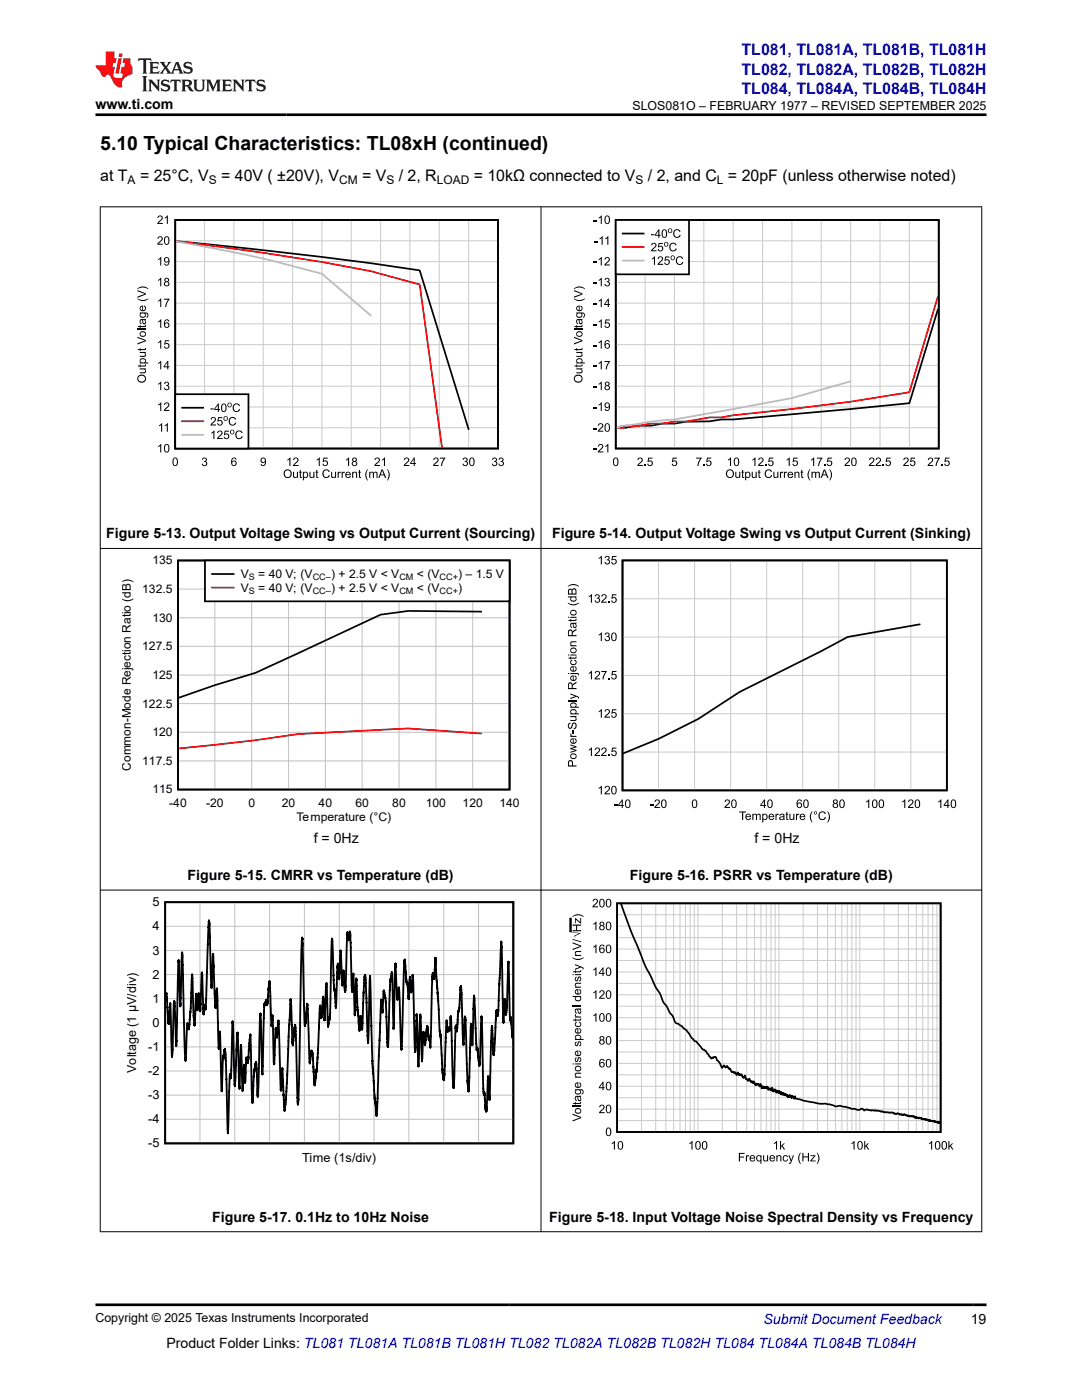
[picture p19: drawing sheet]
<svg xmlns="http://www.w3.org/2000/svg" width="216mm" height="279mm" viewBox="0 0 216 279" stroke-linecap="round" stroke-linejoin="round" font-family="sans-serif">
<defs><g id="words">
<text font-size="3.9" x="20" y="29.9">5.10 Typical Characteristics: TL08xH (continued)</text>
<g font-size="3.2" fill="#00f">
<text x="148" y="11.1">TL081, TL081A, TL081B, TL081H</text>
<text x="148" y="14.9">TL082, TL082A, TL082B, TL082H</text>
<text x="148" y="18.7">TL084, TL084A, TL084B, TL084H</text>
</g>
<g font-size="3.2">
<text x="20" y="36.1">at T</text>
<text x="27.9" y="36.1">= 25°C, V</text>
<text x="44.1" y="36.1">= 40V ( ±20V), V</text>
<text x="72.2" y="36.1">= V</text>
<text x="79.6" y="36.1">/ 2, R</text>
<text x="94.5" y="36.1">= 10kΩ connected to V</text>
<text x="129.3" y="36.1">/ 2, and C = 20pF (unless otherwise noted)</text>
</g>
<g font-size="2.8">
<text x="19.1" y="21.8">www.ti.com</text>
<text x="21.2" y="107.5">Figure 5-13. Output Voltage Swing vs Output Current (Sourcing)</text>
<text x="110.2" y="107.5">Figure 5-14. Output Voltage Swing vs Output Current (Sinking)</text>
<text x="62.6" y="168.3">f = 0Hz</text>
<text x="150.5" y="168.3">f = 0Hz</text>
<text x="37.4" y="175.6">Figure 5-15. CMRR vs Temperature (dB)</text>
<text x="125.7" y="175.6">Figure 5-16. PSRR vs Temperature (dB)</text>
<text x="42.3" y="243.8">Figure 5-17. 0.1Hz to 10Hz Noise</text>
<text x="109.6" y="243.8">Figure 5-18. Input Voltage Noise Spectral Density vs Frequency</text>
<text x="33.2" y="269">Product Folder Links: TL081 TL081A TL081B TL081H TL082 TL082A TL082B TL082H TL084 TL084A TL084B TL084H</text>
<text x="193.7" y="264.2">19</text>
</g>
<text font-size="2.8" fill="#00f" x="152.4" y="264.2">Submit Document Feedback</text>
<text font-size="2.6" x="27.2" y="214.1" transform="rotate(-90 27.2 214.1)">Voltage (1 µV/div)</text>
<g font-size="2.5">
<text x="126.2" y="21.9">SLOS081O – FEBRUARY 1977 – REVISED SEPTEMBER 2025</text>
<text x="30.4" y="185.7">4</text>
<text x="30.4" y="180.9">5</text>
<text x="30.4" y="190.5">3</text>
<text x="30.4" y="195.3">2</text>
<text x="30.4" y="200.1">1</text>
<text x="29.6" y="209.8">-1</text>
<text x="30.4" y="204.9">0</text>
<text x="29.6" y="214.6">-2</text>
<text x="29.6" y="219.4">-3</text>
<text x="29.6" y="224.2">-4</text>
<text x="29.6" y="229">-5</text>
<text x="60.3" y="231.9">Time (1s/div)</text>
<text x="19.1" y="263.9">Copyright © 2025 Texas Instruments Incorporated</text>
</g>
<g font-size="2.4">
<text x="25.5" y="36.7">A</text>
<text x="41.7" y="36.7">S</text>
<text x="67.7" y="36.7">CM</text>
<text x="77.1" y="36.7">S</text>
<text x="87.2" y="36.7">LOAD</text>
<text x="126.8" y="36.7">S</text>
<text x="143.1" y="36.7">L</text>
<text x="30.4" y="112.6">135</text>
<text x="28.4" y="118.3">132.5</text>
<text x="48" y="115.4">V</text>
<text x="48" y="118.1">V</text>
<text x="51.5" y="115.4">= 40 V; (V</text>
<text x="51.5" y="118.1">= 40 V; (V</text>
<text x="66.1" y="118.1">) + 2.5 V &lt; V</text>
<text x="66.1" y="115.4">) + 2.5 V &lt; V</text>
<text x="83.2" y="115.4">&lt; (V</text>
<text x="83.2" y="118.1">&lt; (V</text>
<text x="91.4" y="115.4">) –</text>
<text x="91.4" y="118.1">)</text>
<text x="94.9" y="115.4">1.5 V</text>
<text x="30.4" y="124.1">130</text>
<text x="28.4" y="129.8">127.5</text>
<text x="30.4" y="135.5">125</text>
<text x="28.4" y="141.2">122.5</text>
<text x="30.4" y="146.9">120</text>
<text x="26.1" y="153.8" transform="rotate(-90 26.1 153.8)">Common-Mode Rejection Ratio (dB)</text>
<text x="28.4" y="152.6">117.5</text>
<text x="30.4" y="158.4">115</text>
<text x="33.8" y="161.1">-40</text>
<text x="41.1" y="161.1">-20</text>
<text x="49.6" y="161.1">0</text>
<text x="56.2" y="161.1">20</text>
<text x="63.6" y="161.1">40</text>
<text x="70.9" y="161.1">60</text>
<text x="78.3" y="161.1">80</text>
<text x="85" y="161.1">100</text>
<text x="92.3" y="161.1">120</text>
<text x="99.7" y="161.1">140</text>
<text x="59.1" y="163.8">Temperature (°C)</text>
</g>
<g font-size="1.8">
<text x="49.7" y="115.8">S</text>
<text x="49.7" y="118.5">S</text>
<text x="62.4" y="115.8">CC</text>
<text x="62.4" y="118.5">CC</text>
<text x="65" y="115.8">–</text>
<text x="65" y="118.5">–</text>
<text x="79.7" y="115.8">CM</text>
<text x="79.7" y="118.5">CM</text>
<text x="87.7" y="115.8">CC+</text>
<text x="87.7" y="118.5">CC+</text>
</g>
</g></defs>
<g fill="#000">
<path d="M27.4 57.9l1.7 .7v.2l-1.7 .6v-.2l1.5-.5-1.5-.6zM27.4 59.5a1.93 1.93 0 0 0 2.2 0 1.37 1.37 0 0 1-2.2 0zM27.4 57.6a1.51 1.51 0 0 1 2.2 .1 1.95 1.95 0 0 0-2.2 0zM31.6 55.9l.6-.5v1.7h-.2v-1.3l-.4 .3zM31.6 51.7l.6-.4v1.7h-.2v-1.3l-.4 .2zM31.6 47.3a.54 .54 0 0 1 .8 0 .54 .54 0 0 1-.2 .9l-.5 .4h.8v.2h-1.1l.1-.3a1.01 1.01 0 0 0 .7-1.1l-.4-.1-.2 .4-.2-.1zM31.6 43.1a.54 .54 0 0 1 .8 .1 .54 .54 0 0 1-.2 .8l-.5 .5h.8v.2h-1.1l.1-.4a1.01 1.01 0 0 0 .7-1l-.4-.1-.2 .3h-.2zM32.7 59.6h1.1l-.5 1-.1 .7h-.2v-.5l.6-1h-.9zM32.9 43.4l.6-.4v1.7h-.2v-1.3l-.4 .2zM27.4 65.6h1.7v.2h-1.7zM27.5 72.9h.4v-.2h.2v.2h.7l.3-.2a.3 .3 0 0 1 0 .4 .3 .3 0 0 1-.3 .1h-.7v.1h-.2v-.1h-.3zM27.5 69.7h.4v-.2h.2v.2h.7l.3-.3a.3 .3 0 0 1 0 .4 .3 .3 0 0 1-.3 .1h-.7v.1h-.2v-.1h-.3z"/>
<path d="M27.5 65.1h.4v-.2h.2v.2h.7l.3-.3a.3 .3 0 0 1 0 .4 .3 .3 0 0 1-.3 .1h-.7v.1h-.2v-.1h-.3zM27.9 70.2h1.2v.2h-.2a.43 .43 0 0 1 .2 .5 .43 .43 0 0 1-.5 .3h-.7v-.2h.7a.3 .3 0 0 0 .4-.3 .3 .3 0 0 0-.5-.3h-.6zM27.4 67.2l1.7 .7v.2l-1.7 .6v-.2l1.5-.5-1.5-.6zM31.6 76.6l.6-.4v1.7h-.2v-1.4l-.4 .3zM31.6 72.4l.6-.4v1.7h-.2v-1.3l-.4 .2zM31.6 68.3l.6-.4v1.7h-.2v-1.3l-.4 .2zM31.6 64.2l.6-.5v1.7h-.2v-1.3l-.4 .3zM31.6 60l.6-.4v1.7h-.2v-1.3l-.4 .2zM32.9 76.3a.45 .45 0 0 1 .7 0 .45 .45 0 0 1-.1 .6 .53 .53 0 0 1 0 1 .53 .53 0 0 1-.8-.5h.2a.34 .34 0 0 0 .4 .3 .34 .34 0 0 0 .3-.4 .34 .34 0 0 0-.5-.2v-.2a.29 .29 0 0 0 .4-.3 .29 .29 0 0 0-.3-.3 .29 .29 0 0 0-.3 .3h-.2zM32.9 67.9h.9v.2h-.7l-.1 .5a.56 .56 0 0 1 .8 .2 .56 .56 0 0 1-.4 .8 .56 .56 0 0 1-.7-.5h.2a.37 .37 0 0 0 .6 .2 .37 .37 0 0 0 .1-.6 .37 .37 0 0 0-.6 0l-.3 .1zM31.6 89l.6-.4v1.7h-.2v-1.3l-.4 .2zM31.6 80.7l.6-.4v1.7h-.2v-1.3l-.4 .2z"/>
<path d="M31.7 84.9l.7-.4v1.7h-.3v-1.4l-.4 .3zM32.9 84.9l.6-.4v1.7h-.2v-1.4l-.4 .3zM32.9 80.4a.54 .54 0 0 1 .8 .1 .54 .54 0 0 1-.2 .8l-.5 .5h.8v.2h-1.1l.1-.4a1.01 1.01 0 0 0 .7-1l-.4-.1-.2 .3h-.2zM40.5 91.4a.45 .45 0 0 1 .6 0 .45 .45 0 0 1 0 .7 .53 .53 0 0 1 0 .9 .53 .53 0 0 1-.8-.4l.2-.1a.34 .34 0 0 0 .4 .3 .34 .34 0 0 0 .2-.4 .34 .34 0 0 0-.4-.2v-.2a.29 .29 0 0 0 .4-.2 .29 .29 0 0 0-.3-.4 .29 .29 0 0 0-.3 .4l-.2-.1zM57.3 91.7l.7-.4v1.7h-.3v-1.3l-.4 .2zM58.5 94.2h.2v.6a.31 .31 0 0 0 .3 .4 .31 .31 0 0 0 .2-.4v-.6h.3v1.2h-.2v-.2a.43 .43 0 0 1-.6 .2 .43 .43 0 0 1-.2-.5zM58.7 91.4a.54 .54 0 0 1 .8 .1 .54 .54 0 0 1-.2 .8l-.6 .5h.9v.2h-1.1l.1-.4a1.01 1.01 0 0 0 .7-1l-.4-.1-.2 .3h-.2zM59.8 93.9l.2-.2v.5h.2v.1h-.2v.7l.3 .4a.3 .3 0 0 1-.4 0 .3 .3 0 0 1-.1-.4v-.7h-.1zM61.7 94.2h.2v.6a.3 .3 0 0 0 .4 .4 .3 .3 0 0 0 .2-.4v-.6h.2v1.2h-.2v-.2a.43 .43 0 0 1-.5 .2 .43 .43 0 0 1-.3-.5zM63.1 93.9l.2-.2v.5h.2v.1h-.2v.7l.2 .4a.3 .3 0 0 1-.3 0 .3 .3 0 0 1-.1-.4v-.7h-.2zM63.2 91.7l.6-.4v1.7h-.2v-1.3l-.4 .2zM64.5 91.3h.9v.2h-.7l-.1 .5a.56 .56 0 0 1 .8 .3 .56 .56 0 0 1-.4 .7 .56 .56 0 0 1-.7-.4l.3-.1a.37 .37 0 0 0 .5 .2 .37 .37 0 0 0 .1-.5 .37 .37 0 0 0-.6 0h-.2z"/>
<path d="M64.5 93.9a.74 .74 0 0 1 1.3 .3h-.2a.56 .56 0 0 0-.8-.3 .56 .56 0 0 0-.2 .8 .52 .52 0 0 0 .5 .5 .52 .52 0 0 0 .5-.4h.2a.81 .81 0 0 1-1.1 .5 .81 .81 0 0 1-.3-1.2zM66.1 94.2h.2v.6a.3 .3 0 0 0 .3 .4 .3 .3 0 0 0 .3-.4v-.6h.2v1.2h-.2v-.2a.43 .43 0 0 1-.6 .2 .43 .43 0 0 1-.2-.5zM67.4 94.2h.2v.1l.3-.2 .1 .1v.2a.27 .27 0 0 0-.4 0 .27 .27 0 0 0 0 .3v.7h-.2zM68.2 94.2h.2v.1l.3-.2 .1 .1v.2a.27 .27 0 0 0-.4 0 .27 .27 0 0 0 0 .3v.7h-.2zM69 91.7l.7-.4v1.7h-.3v-1.3l-.4 .2zM70.3 94.2h.2v.1a.44 .44 0 0 1 .5-.2 .44 .44 0 0 1 .3 .5v.8h-.2v-.8a.28 .28 0 0 0-.3-.3 .28 .28 0 0 0-.3 .2v.9h-.2zM71.6 93.9l.2-.2v.5h.2v.1h-.2v.7l.3 .4a.3 .3 0 0 1-.4 0 .3 .3 0 0 1-.1-.4v-.7h-.1zM73.3 93.7h.1a1.93 1.93 0 0 0 0 2.2 1.49 1.49 0 0 1-.1-2.2zM73.7 94.2h.2v.1a.41 .41 0 0 1 .7 0l.2-.1h.4l.1 1.2h-.2v-.8a.25 .25 0 0 0-.2-.3 .25 .25 0 0 0-.3 .2v.9h-.2v-.8a.28 .28 0 0 0-.4-.3 .28 .28 0 0 0-.1 .4v.7h-.2zM74.9 91.4a.54 .54 0 0 1 .8 .1 .54 .54 0 0 1-.2 .8l-.5 .5h.8v.2h-1.1l.2-.4a1.01 1.01 0 0 0 .6-1l-.4-.1-.1 .3h-.3zM76.2 91.7l.6-.4v1.7h-.2v-1.3l-.4 .2zM77.2 93.7a1.37 1.37 0 0 1 0 2.2 1.95 1.95 0 0 0 0-2.2z"/>
<path d="M80.8 91.4a.54 .54 0 0 1 .8 .1 .54 .54 0 0 1-.2 .8l-.6 .5h.9v.2h-1.1l.1-.4a1.01 1.01 0 0 0 .7-1l-.4-.1-.2 .3h-.2zM86.6 91.4a.54 .54 0 0 1 .8 .1 .54 .54 0 0 1-.2 .8l-.5 .5h.8v.2h-1.1l.2-.4a1.01 1.01 0 0 0 .6-1l-.3-.1-.2 .3h-.2zM87.8 91.3h1.1l-.5 1-.2 .7h-.2l.1-.5 .5-1h-.8zM92.5 91.4a.45 .45 0 0 1 .7 0 .45 .45 0 0 1-.1 .7 .53 .53 0 0 1 0 .9 .53 .53 0 0 1-.8-.4l.2-.1a.34 .34 0 0 0 .4 .3 .34 .34 0 0 0 .3-.4 .34 .34 0 0 0-.5-.2v-.2a.29 .29 0 0 0 .4-.2 .29 .29 0 0 0-.3-.4 .29 .29 0 0 0-.3 .4l-.2-.1zM98.3 91.4a.45 .45 0 0 1 .7 0 .45 .45 0 0 1-.1 .7 .53 .53 0 0 1 0 .9 .53 .53 0 0 1-.8-.4l.3-.1a.34 .34 0 0 0 .4 .3 .34 .34 0 0 0 .2-.4 .34 .34 0 0 0-.4-.2v-.2a.29 .29 0 0 0 .4-.2 .29 .29 0 0 0-.3-.4 .29 .29 0 0 0-.3 .4l-.2-.1zM99.7 91.4a.45 .45 0 0 1 .6 0 .45 .45 0 0 1-.1 .7 .53 .53 0 0 1 .1 .9 .53 .53 0 0 1-.8-.4l.2-.1a.34 .34 0 0 0 .4 .3 .34 .34 0 0 0 .2-.4 .34 .34 0 0 0-.4-.2v-.2a.29 .29 0 0 0 .4-.2 .29 .29 0 0 0-.3-.4 .29 .29 0 0 0-.3 .4l-.2-.1z"/>
<path d="M33 47.2a.6 .6 0 0 1 .7 .1 .6 .6 0 0 1 .1 .7 .6 .6 0 0 1-.5 .9 .6 .6 0 0 1-.6-.9zM33 47.4a.94 .94 0 0 0 .3 1.3 .87 .87 0 0 0 0-1.4z"/>
<path d="M32.9 51.5a.66 .66 0 0 1 .8 0 .66 .66 0 0 1 .1 .8 .56 .56 0 0 1-.4 .7 .56 .56 0 0 1-.7-.4h.2a.39 .39 0 0 0 .6 .1 .39 .39 0 0 0 .1-.5 .53 .53 0 0 1-.8 0 .53 .53 0 0 1 .1-.7zM32.9 51.8a.36 .36 0 0 0 .7 0 .36 .36 0 0 0-.7 0z"/>
<path d="M32.9 55.6a.45 .45 0 0 1 .7-.1 .45 .45 0 0 1-.1 .7 .5 .5 0 0 1 .2 .8 .5 .5 0 0 1-.8 0 .5 .5 0 0 1 .1-.8l-.2-.2zM33 55.9a.27 .27 0 0 0 .5 0 .27 .27 0 0 0-.5 0zM32.9 56.6a.35 .35 0 0 0 .7 0 .35 .35 0 0 0-.7 0z"/>
<path d="M27.4 75.5a.85 .85 0 0 1 1.7 0 .85 .85 0 0 1-1.7 0zM27.8 75.1a.61 .61 0 0 0 .1 .9 .61 .61 0 0 0 .8-.1 .61 .61 0 0 0-.1-.8l-.5-.1zM27.9 73.5h1.2v.2h-.2a.43 .43 0 0 1 .2 .5 .43 .43 0 0 1-.5 .3h-.7v-.2h.7a.3 .3 0 0 0 .4-.3 .3 .3 0 0 0-.5-.3h-.6z"/>
<path d="M27.9 66.6a.62 .62 0 0 1 1.2 0 .62 .62 0 0 1-1.2 0zM28.2 66.4a.41 .41 0 0 0 .3 .6 .41 .41 0 0 0 .4-.6l-.4-.1z"/>
<path d="M28 61.1l.6-.1v.9a.36 .36 0 0 0 .4-.3 .36 .36 0 0 0-.3-.4v-.2a.6 .6 0 0 1 .3 .8 .6 .6 0 0 1-.9 .2 .6 .6 0 0 1-.1-.9zM28.2 61.3l-.1 .4 .3 .2v-.7z"/>
<path d="M28 63.8l1.1-.2v.2l-.1 .1a.44 .44 0 0 1 .1 .6 .44 .44 0 0 1-.5 .1l-.3-.7a.31 .31 0 0 0-.3 .3 .31 .31 0 0 0 .3 .3l-.1 .2a.6 .6 0 0 1-.2-.9zM28.5 63.9l.1 .3a.22 .22 0 0 0 .2 .3 .22 .22 0 0 0 .2-.3l-.2-.3z"/>
<path d="M27.9 62.4h1a.54 .54 0 0 1 .7 .3 .54 .54 0 0 1-.4 .7v-.2a.35 .35 0 0 0 .2-.5 .35 .35 0 0 0-.4-.1 .56 .56 0 0 1-.5 .8 .56 .56 0 0 1-.5-.9h-.1zM28.1 62.7v.1a.4 .4 0 0 0 .4 .5 .4 .4 0 0 0 .2-.7z"/>
<path d="M28 71.6a.59 .59 0 0 1 .9-.1 .59 .59 0 0 1 .1 .8h.6v.2h-1.7v-.2h.1l-.1-.3zM28.1 71.8a.39 .39 0 0 0 .4 .5 .39 .39 0 0 0 .4-.5l-.4-.1z"/>
<path d="M33.4 72h.2v1.1h.2v.2h-.2v.4h-.2v-.4h-.8zM33.4 72.4l-.6 .7h.6z"/>
<path d="M32.9 63.9l.6-.1 .3 .3-.2 .1a.34 .34 0 0 0-.4-.3 .34 .34 0 0 0-.3 .4v.3a.53 .53 0 0 1 .8 0 .53 .53 0 0 1-.2 .8 .53 .53 0 0 1-.7-.3l-.1-.8zM32.9 64.9a.4 .4 0 0 0 .8 0 .4 .4 0 0 0-.8 0z"/>
<path d="M33 88.7a.6 .6 0 0 1 .7 .1 .6 .6 0 0 1 .1 .7 .6 .6 0 0 1-.5 .8 .6 .6 0 0 1-.6-.8zM33 88.9a.94 .94 0 0 0 .3 1.3 .87 .87 0 0 0 0-1.4z"/>
<path d="M34.7 91.4a.6 .6 0 0 1 .7 .1 .6 .6 0 0 1 .1 .7 .6 .6 0 0 1-.5 .8 .6 .6 0 0 1-.6-.8zM34.7 91.6a.94 .94 0 0 0 .3 1.3 .87 .87 0 0 0 0-1.4z"/>
<path d="M46.3 91.5l.6-.2 .3 .4h-.2a.34 .34 0 0 0-.4-.2 .34 .34 0 0 0-.3 .4v.2a.53 .53 0 0 1 .8 .1 .53 .53 0 0 1-.2 .8 .53 .53 0 0 1-.7-.3l-.1-.8zM46.3 92.5a.4 .4 0 0 0 .8 0 .4 .4 0 0 0-.8 0z"/>
<path d="M52.1 91.5a.66 .66 0 0 1 .8 0 .66 .66 0 0 1 .2 .8 .56 .56 0 0 1-.4 .7 .56 .56 0 0 1-.7-.4h.2a.39 .39 0 0 0 .5 .1 .39 .39 0 0 0 .2-.5 .53 .53 0 0 1-.8 .1 .53 .53 0 0 1 0-.8zM52.1 91.9a.4 .4 0 0 0 .8 0 .4 .4 0 0 0-.8 0z"/>
<path d="M56.6 94.6a.85 .85 0 0 1 1.7 0 .85 .85 0 0 1-1.7 0zM57 94a.64 .64 0 0 0-.1 1 .64 .64 0 0 0 1-.1 .64 .64 0 0 0-.1-.8 .64 .64 0 0 0-.8-.1z"/>
<path d="M60.4 94.2h.2v.1a.56 .56 0 0 1 .9 .5 .56 .56 0 0 1-.9 .5v.6h-.2zM60.7 94.4l-.1 .6 .2 .2a.44 .44 0 0 0 .5-.4 .44 .44 0 0 0-.5-.5z"/>
<path d="M69 94.3a.57 .57 0 0 1 .7-.1 .57 .57 0 0 1 .3 .6h-.9a.36 .36 0 0 0 .3 .4 .36 .36 0 0 0 .4-.2h.2a.62 .62 0 0 1-.9 .3 .62 .62 0 0 1-.1-1zM69.2 94.4l-.1 .3h.7l-.2-.4z"/>
<path d="M70.4 91.4a.45 .45 0 0 1 .7 0 .45 .45 0 0 1-.1 .7 .5 .5 0 0 1 .1 .7 .5 .5 0 0 1-.7 0 .5 .5 0 0 1 .1-.7l-.2-.2zM70.5 91.7a.27 .27 0 0 0 .5 0 .27 .27 0 0 0-.5 0zM70.4 92.5a.35 .35 0 0 0 .7 0 .35 .35 0 0 0-.7 0z"/>
<path d="M76.1 93.7h.3l.7 1.7h-.3l-.2-.5h-.7l-.2 .5h-.2zM76.2 93.9l-.2 .8h.5z"/>
<path d="M82.6 91.3h.2v1.1h.2v.2h-.2v.4h-.2v-.4h-.8zM82.6 91.6l-.6 .8h.6z"/>
<path d="M93.9 91.4a.6 .6 0 0 1 .7 .1 .6 .6 0 0 1 .1 .7 .6 .6 0 0 1-.5 .8 .6 .6 0 0 1-.6-.8zM93.9 91.6a.94 .94 0 0 0 .3 1.3 .87 .87 0 0 0 0-1.4z"/>
</g>
<path d="M35 43.9h64.4v45.6h-64.4zM35.1 48.1l1.8 .2a951.8 951.8 0 0 1 46.8 5.7l9.8 31.7" fill="none" stroke="#000" stroke-width=".34"/>
<g fill="none" stroke="#cbcbcb" stroke-width=".2">
<path d="M35 56.3h64.4M35 52.2h64.4M35 48.1h64.4M40.8 43.9v45.6M46.7 43.9v45.6M52.5 43.9v45.6M58.4 43.9v45.6M64.2 43.9v45.6M70.1 43.9v45.6M75.9 43.9v45.6M81.8 43.9v45.6M87.7 43.9v45.6"/>
<path d="M93.5 43.9v45.6M35 77.1h64.4M35 72.9h64.4M35 68.8h64.4M35 64.6h64.4M35 60.5h64.4M35 85.4h64.4M35 81.2h64.4"/>
</g>
<path d="M35.1 48.1l15.5 2.1 13.6 2.1 9.8 1.8 9.7 2.7 4.5 32.5" fill="none" stroke="#f00" stroke-width=".34"/>
<path d="M35.1 48.2l11.6 2.2 5.8 1.2 11.7 3 9.8 8.4" fill="none" stroke="#b8b8b8" stroke-width=".34"/>
<path d="M35 78.7h14.6v10.8h-14.6z" fill-rule="evenodd" fill="#fff"/>
<path d="M122.9 43.9h64.4v45.6h-64.4zM35 78.7h14.6v10.8h-14.6zM187.1 61.7l-5.6 18.8-35.2 3.2h-2.3l-2.4 .4-4.7 .1-2.3 .3h-2.4l-2.3 .5h-2.3l-2.6 .4h-2M36.4 81.4h4.1" fill="none" stroke="#000" stroke-width=".34"/>
<g fill="#000">
<path d="M114.5 57.9l1.7 .7v.2l-1.7 .6v-.2l1.5-.5-1.5-.6zM114.5 59.5a1.93 1.93 0 0 0 2.2 0 1.37 1.37 0 0 1-2.2 0zM114.5 57.6a1.51 1.51 0 0 1 2.2 .1 1.95 1.95 0 0 0-2.2 0zM118.5 56.4h.6v.2h-.6zM118.5 52.3h.6v.2h-.6zM118.5 44h.6v.2h-.6zM118.7 48.1h.6v.2h-.6zM119.5 55.9l.6-.5v1.7h-.2v-1.3l-.4 .3zM119.5 51.7l.6-.4v1.7h-.2v-1.3l-.4 .2zM119.5 43.4l.6-.4v1.7h-.2v-1.3l-.4 .2zM119.6 47.6l.7-.5v1.7h-.3v-1.3l-.4 .3zM120.8 55.6a.45 .45 0 0 1 .7-.1 .45 .45 0 0 1-.1 .7 .53 .53 0 0 1 0 .9 .53 .53 0 0 1-.8-.4h.2a.34 .34 0 0 0 .4 .3 .34 .34 0 0 0 .3-.5 .34 .34 0 0 0-.5-.2v-.1a.29 .29 0 0 0 .4-.3 .29 .29 0 0 0-.3-.3 .29 .29 0 0 0-.3 .3h-.2z"/>
<path d="M120.8 47.6l.6-.5v1.7h-.2v-1.3l-.4 .3zM120.8 51.4a.54 .54 0 0 1 .8 .1 .54 .54 0 0 1-.2 .8l-.5 .5h.8v.2h-1.1l.1-.4a1.01 1.01 0 0 0 .7-1.1h-.4l-.2 .3h-.2zM114.5 65.6h1.7v.2h-1.7zM114.6 72.9h.4v-.2h.2v.2h.7l.3-.2a.3 .3 0 0 1 0 .4 .3 .3 0 0 1-.3 .1h-.7v.1h-.2v-.1h-.3zM114.6 69.7h.4v-.2h.2v.2h.7l.3-.3a.3 .3 0 0 1 0 .4 .3 .3 0 0 1-.3 .1h-.7v.1h-.2v-.1h-.3zM114.6 65.1h.4v-.2h.2v.2h.7l.3-.3a.3 .3 0 0 1 0 .4 .3 .3 0 0 1-.3 .1h-.7v.1h-.2v-.1h-.3zM115 70.2h1.2v.2h-.2a.43 .43 0 0 1 .2 .5 .43 .43 0 0 1-.4 .3h-.8v-.2h.7a.3 .3 0 0 0 .4-.3 .3 .3 0 0 0-.5-.3h-.6zM114.5 67.2l1.7 .7v.2l-1.7 .6v-.2l1.5-.5-1.5-.6zM118.5 77.1h.6v.3h-.6zM118.5 73h.6v.2h-.6zM118.5 68.9h.6v.2h-.6zM118.5 64.7h.6v.2h-.6z"/>
<path d="M118.5 60.6h.6v.2h-.6zM119.5 76.6l.6-.4v1.7h-.2v-1.4l-.4 .3zM119.5 72.4l.6-.4v1.7h-.2v-1.3l-.4 .2zM119.5 68.3l.6-.4v1.7h-.2v-1.3l-.4 .2zM119.5 64.2l.6-.5v1.7h-.2v-1.3l-.4 .3zM119.5 60l.6-.4v1.7h-.2v-1.3l-.4 .2zM120.8 63.8h.9v.2h-.7l-.1 .4a.56 .56 0 0 1 .8 .3 .56 .56 0 0 1-.4 .7 .56 .56 0 0 1-.7-.4h.2a.37 .37 0 0 0 .6 .2 .37 .37 0 0 0 .1-.6 .37 .37 0 0 0-.6 0h-.3zM120.6 72h1.1l-.5 1.1-.1 .6h-.2v-.5l.6-1h-.9zM44.8 86h.9v.2h-.7l-.1 .4a.56 .56 0 0 1 .8 .3 .56 .56 0 0 1-.4 .7 .56 .56 0 0 1-.7-.4h.3a.37 .37 0 0 0 .5 .1 .37 .37 0 0 0 .1-.5 .37 .37 0 0 0-.6 0h-.2zM45.9 83.4a.74 .74 0 0 1 1.2 .3h-.2a.56 .56 0 0 0-.8-.2 .56 .56 0 0 0-.2 .8 .52 .52 0 0 0 .5 .5 .52 .52 0 0 0 .5-.5l.2 .1a.81 .81 0 0 1-1.1 .4 .81 .81 0 0 1-.3-1.2zM46.6 80.7a.74 .74 0 0 1 1.3 .3h-.2a.56 .56 0 0 0-.8-.2 .56 .56 0 0 0-.2 .8 .52 .52 0 0 0 .4 .5 .52 .52 0 0 0 .6-.5l.2 .1a.81 .81 0 0 1-1.2 .4 .81 .81 0 0 1-.2-1.2zM47.2 86.1a.74 .74 0 0 1 1.2 .3h-.2a.56 .56 0 0 0-.8-.2 .56 .56 0 0 0-.2 .8 .52 .52 0 0 0 .5 .5 .52 .52 0 0 0 .5-.5l.2 .1a.81 .81 0 0 1-1.1 .4 .81 .81 0 0 1-.3-1.2z"/>
<path d="M118.5 89.6h.6v.2h-.6zM118.5 85.4h.6v.2h-.6zM118.5 81.3h.6v.2h-.6zM119.5 80.7l.6-.4v1.7h-.2v-1.3l-.4 .2zM119.5 88.7a.54 .54 0 0 1 .8 .1 .54 .54 0 0 1-.2 .8l-.5 .5h.8v.2h-1.1l.1-.4a1.01 1.01 0 0 0 .7-1l-.4-.1-.2 .3h-.2zM119.5 84.6a.54 .54 0 0 1 .8 .1 .54 .54 0 0 1-.2 .8l-.5 .5h.8v.2h-1.1l.1-.4a1.01 1.01 0 0 0 .7-1.1h-.4l-.2 .3-.2-.1zM120.8 89l.6-.4v1.7h-.2v-1.3l-.4 .2zM127.4 91.4a.54 .54 0 0 1 .8 .1 .54 .54 0 0 1-.2 .8l-.6 .5h.9v.2h-1.1l.1-.4a1.01 1.01 0 0 0 .7-1l-.4-.1-.2 .3h-.2zM128.6 92.8h.2v.2h-.2zM129.4 91.3h.8v.2h-.7l-.1 .5a.56 .56 0 0 1 .8 .3 .56 .56 0 0 1-.3 .7 .56 .56 0 0 1-.7-.4l.2-.1a.37 .37 0 0 0 .5 .2 .37 .37 0 0 0 .1-.5 .37 .37 0 0 0-.6 0h-.2zM134.2 91.3h.9v.2h-.7l-.1 .5a.56 .56 0 0 1 .8 .3 .56 .56 0 0 1-.4 .7 .56 .56 0 0 1-.7-.4l.2-.1a.37 .37 0 0 0 .6 .2 .37 .37 0 0 0 .1-.5 .37 .37 0 0 0-.6 0h-.2zM138.9 91.3h1.1l-.5 1-.1 .7h-.2v-.5l.5-1h-.8z"/>
<path d="M140.3 92.8h.3v.2h-.3zM141.1 91.3h.8v.2h-.7l-.1 .5a.56 .56 0 0 1 .8 .3 .56 .56 0 0 1-.3 .7 .56 .56 0 0 1-.7-.4l.2-.1a.37 .37 0 0 0 .5 .2 .37 .37 0 0 0 .1-.5 .37 .37 0 0 0-.5 0h-.3zM145.3 91.7l.6-.4v1.7h-.2v-1.3l-.4 .2zM146.7 94.2h.2v.6a.31 .31 0 0 0 .3 .4 .31 .31 0 0 0 .3-.4v-.6h.2v1.2h-.2v-.2a.43 .43 0 0 1-.5 .2 .43 .43 0 0 1-.3-.5zM148.1 93.9l.2-.2v.5h.2v.1h-.2v.7l.2 .4a.3 .3 0 0 1-.3 0 .3 .3 0 0 1-.1-.4v-.7h-.2zM150.1 91.7l.7-.4v1.7h-.3v-1.3l-.4 .2zM150 94.2h.2v.6a.31 .31 0 0 0 .3 .4 .31 .31 0 0 0 .3-.4v-.6h.2v1.2h-.2v-.2a.43 .43 0 0 1-.5 .2 .43 .43 0 0 1-.3-.5zM151.4 93.9l.2-.2v.5h.2v.1h-.2v.7l.2 .4a.3 .3 0 0 1-.4 0 .3 .3 0 0 1 0-.4v-.7h-.2zM151.5 91.4a.54 .54 0 0 1 .8 .1 .54 .54 0 0 1-.2 .8l-.6 .5h.9v.2h-1.1l.1-.4a1.01 1.01 0 0 0 .7-1l-.4-.1-.2 .3h-.2zM152.7 92.8h.2v.2h-.2zM153.4 91.3h.9v.2h-.7l-.1 .5a.56 .56 0 0 1 .8 .3 .56 .56 0 0 1-.3 .7 .56 .56 0 0 1-.8-.4l.3-.1a.37 .37 0 0 0 .5 .2 .37 .37 0 0 0 .1-.5 .37 .37 0 0 0-.6 0h-.2zM152.8 93.9a.74 .74 0 0 1 1.2 .3h-.2a.56 .56 0 0 0-.7-.3 .56 .56 0 0 0-.3 .8 .52 .52 0 0 0 .5 .5 .52 .52 0 0 0 .6-.4h.2a.81 .81 0 0 1-1.2 .5 .81 .81 0 0 1-.2-1.2z"/>
<path d="M154.3 94.2h.2v.6a.3 .3 0 0 0 .3 .4 .3 .3 0 0 0 .3-.4v-.6h.2v1.2h-.2v-.2a.43 .43 0 0 1-.5 .2 .43 .43 0 0 1-.3-.5zM155.6 94.2h.2v.1l.4-.2 .1 .1-.1 .2a.27 .27 0 0 0-.3 0 .27 .27 0 0 0-.1 .3v.7h-.2zM156.4 94.2h.2v.1l.4-.2 .1 .1-.1 .2a.27 .27 0 0 0-.3 0 .27 .27 0 0 0-.1 .3v.7h-.2zM157 91.7l.6-.4v1.7h-.2v-1.3l-.4 .2zM158.3 91.3h.9v.2h-.7l-.1 .5a.56 .56 0 0 1 .8 .3 .56 .56 0 0 1-.4 .7 .56 .56 0 0 1-.7-.4l.2-.1a.37 .37 0 0 0 .6 .2 .37 .37 0 0 0 .1-.5 .37 .37 0 0 0-.6 0h-.2zM158.5 94.2h.2v.1a.44 .44 0 0 1 .5-.2 .44 .44 0 0 1 .3 .5v.8h-.2v-.8a.28 .28 0 0 0-.2-.3 .28 .28 0 0 0-.3 .2l-.1 .9h-.2zM159.9 93.9l.2-.2v.5h.2v.1h-.2v.7l.2 .4a.3 .3 0 0 1-.3 0 .3 .3 0 0 1-.1-.4v-.7h-.2zM161.5 93.7h.2a1.93 1.93 0 0 0 0 2.2 1.49 1.49 0 0 1-.2-2.2zM161.9 94.2h.2v.1a.41 .41 0 0 1 .7 0l.3-.1h.4l.1 1.2h-.2v-.8a.25 .25 0 0 0-.2-.3 .25 .25 0 0 0-.3 .2v.9h-.2v-.8a.28 .28 0 0 0-.4-.3 .28 .28 0 0 0-.2 .4v.7h-.2zM161.8 91.7l.7-.4v1.7h-.2v-1.3l-.5 .2zM163 91.3h1.1l-.5 1-.1 .7h-.3l.1-.5 .5-1h-.8zM164.4 92.8h.3v.2h-.3z"/>
<path d="M165.2 91.3h.8v.2h-.7l-.1 .5a.56 .56 0 0 1 .8 .3 .56 .56 0 0 1-.3 .7 .56 .56 0 0 1-.7-.4l.2-.1a.37 .37 0 0 0 .5 .2 .37 .37 0 0 0 .1-.5 .37 .37 0 0 0-.6 0h-.2zM165.5 93.7a1.37 1.37 0 0 1 0 2.2 1.95 1.95 0 0 0 0-2.2zM168.7 91.4a.54 .54 0 0 1 .8 .1 .54 .54 0 0 1-.2 .8l-.5 .5h.8v.2h-1.1l.2-.4a1.01 1.01 0 0 0 .6-1l-.4-.1-.2 .3h-.2zM173.6 91.4a.54 .54 0 0 1 .8 .1 .54 .54 0 0 1-.2 .8l-.5 .5h.8v.2h-1.1l.1-.4a1.01 1.01 0 0 0 .7-1l-.4-.1-.2 .3h-.2zM174.9 91.4a.54 .54 0 0 1 .8 .1 .54 .54 0 0 1-.2 .8l-.5 .5h.8v.2h-1.1l.1-.4a1.01 1.01 0 0 0 .7-1l-.4-.1-.2 .3h-.2zM176.1 92.8h.3v.2h-.3zM176.9 91.3h.8v.2h-.7v.5a.56 .56 0 0 1 .7 .3 .56 .56 0 0 1-.3 .7 .56 .56 0 0 1-.7-.4l.2-.1a.37 .37 0 0 0 .5 .2 .37 .37 0 0 0 .1-.5 .37 .37 0 0 0-.5 0h-.3zM180.4 91.4a.54 .54 0 0 1 .8 .1 .54 .54 0 0 1-.2 .8l-.5 .5h.8v.2h-1.1l.2-.4a1.01 1.01 0 0 0 .6-1l-.3-.1-.2 .3h-.2zM181.8 91.3h.8v.2h-.7l-.1 .5a.56 .56 0 0 1 .8 .3 .56 .56 0 0 1-.3 .7 .56 .56 0 0 1-.7-.4l.2-.1a.37 .37 0 0 0 .5 .2 .37 .37 0 0 0 .1-.5 .37 .37 0 0 0-.6 0h-.2zM185.3 91.4a.54 .54 0 0 1 .8 .1 .54 .54 0 0 1-.2 .8l-.5 .5h.8v.2h-1.1l.2-.4a1.01 1.01 0 0 0 .6-1l-.4-.1-.2 .3h-.2zM186.4 91.3h1.1l-.5 1-.1 .7h-.2l.1-.5 .5-1h-.9zM187.9 92.8h.2v.2h-.2z"/>
<path d="M188.6 91.3h.8v.2h-.6l-.1 .5a.56 .56 0 0 1 .8 .3 .56 .56 0 0 1-.4 .7 .56 .56 0 0 1-.7-.4l.2-.1a.37 .37 0 0 0 .6 .2 .37 .37 0 0 0 0-.5 .37 .37 0 0 0-.5 0h-.3z"/>
<path d="M120.9 43.1a.6 .6 0 0 1 .7 .1 .6 .6 0 0 1 .1 .7 .6 .6 0 0 1-.5 .8 .6 .6 0 0 1-.6-.8zM120.9 43.3a.94 .94 0 0 0 .3 1.3 .87 .87 0 0 0 0-1.4z"/>
<path d="M114.5 75.5a.85 .85 0 0 1 1.7 0 .85 .85 0 0 1-1.7 0zM114.9 75.1a.61 .61 0 0 0 .1 .9 .61 .61 0 0 0 .8-.1 .61 .61 0 0 0-.1-.8l-.5-.1zM115 73.5h1.2v.2h-.2a.43 .43 0 0 1 .2 .5 .43 .43 0 0 1-.4 .3h-.8v-.2h.7a.3 .3 0 0 0 .4-.3 .3 .3 0 0 0-.5-.3h-.6z"/>
<path d="M115 66.6a.62 .62 0 0 1 1.2 0 .62 .62 0 0 1-1.2 0zM115.3 66.4a.41 .41 0 0 0 .3 .6 .41 .41 0 0 0 .4-.6l-.4-.1z"/>
<path d="M115.1 61.1l.6-.1v.9a.36 .36 0 0 0 .4-.3 .36 .36 0 0 0-.3-.4v-.2a.6 .6 0 0 1 .3 .8 .6 .6 0 0 1-.9 .2 .6 .6 0 0 1-.1-.9zM115.3 61.3l-.1 .4 .3 .2v-.7z"/>
<path d="M115.1 63.8l1.1-.2v.2l-.1 .1a.44 .44 0 0 1 .1 .6 .44 .44 0 0 1-.5 .1l-.3-.7a.31 .31 0 0 0-.3 .3 .31 .31 0 0 0 .3 .3l-.1 .2a.6 .6 0 0 1-.2-.9zM115.6 63.9l.1 .3a.22 .22 0 0 0 .2 .3 .22 .22 0 0 0 .2-.3l-.2-.3z"/>
<path d="M115 62.4h1.1a.54 .54 0 0 1 .6 .3 .54 .54 0 0 1-.4 .7l.1-.2a.35 .35 0 0 0 .1-.5 .35 .35 0 0 0-.4-.1 .56 .56 0 0 1-.5 .8 .56 .56 0 0 1-.5-.9h-.1zM115.3 62.7l-.1 .1a.41 .41 0 0 0 .4 .4 .41 .41 0 0 0 .3-.5l-.3-.2z"/>
<path d="M115.1 71.6a.59 .59 0 0 1 .9-.1 .59 .59 0 0 1 .1 .8h.6v.2h-1.7v-.2h.2l-.2-.3zM115.2 71.8a.39 .39 0 0 0 .4 .5 .39 .39 0 0 0 .4-.5l-.4-.1z"/>
<path d="M120.8 76.3a.45 .45 0 0 1 .7-.1 .45 .45 0 0 1-.1 .7 .5 .5 0 0 1 .2 .8 .5 .5 0 0 1-.8 0 .5 .5 0 0 1 .1-.8l-.2-.2zM120.9 76.6a.27 .27 0 0 0 .5 0 .27 .27 0 0 0-.5 0zM120.8 77.4a.35 .35 0 0 0 .7 0 .35 .35 0 0 0-.7 0z"/>
<path d="M121.3 59.6h.2v1.1h.2v.2h-.2v.4h-.2v-.4h-.8zM121.3 59.9l-.6 .8h.6z"/>
<path d="M120.8 68.1l.6-.2 .3 .4h-.2a.34 .34 0 0 0-.4-.2 .34 .34 0 0 0-.3 .4v.2a.53 .53 0 0 1 .8 .1 .53 .53 0 0 1-.2 .8 .53 .53 0 0 1-.7-.3l-.1-.8zM120.8 69.1a.4 .4 0 0 0 .8 0 .4 .4 0 0 0-.8 0z"/>
<path d="M42 81.5h.6v.2h-.6zM43.5 80.5h.2v1.1h.2v.2h-.2v.4h-.2v-.4h-.8zM43.5 80.9l-.6 .7h.6z"/>
<path d="M42.2 86.3l.6-.4v1.7h-.2v-1.3l-.4 .2zM43.5 86.1a.54 .54 0 0 1 .8 0 .54 .54 0 0 1-.2 .8l-.5 .5h.8v.2h-1.1l.2-.4a1.01 1.01 0 0 0 .6-1l-.4-.1-.2 .3h-.2z"/>
<path d="M42.2 83.4a.54 .54 0 0 1 .8 0 .54 .54 0 0 1-.2 .8l-.5 .5h.8v.2h-1.1l.1-.4a1.01 1.01 0 0 0 .7-1l-.4-.1-.2 .3h-.2zM43.5 83.3h.9v.2h-.7l-.1 .4a.56 .56 0 0 1 .8 .3 .56 .56 0 0 1-.4 .7 .56 .56 0 0 1-.7-.4h.2a.37 .37 0 0 0 .6 .1 .37 .37 0 0 0 .1-.5 .37 .37 0 0 0-.6 0h-.2z"/>
<path d="M44.4 80.6a.6 .6 0 0 1 .7 .1 .6 .6 0 0 1 .1 .7 .6 .6 0 0 1-.5 .8 .6 .6 0 0 1-.6-.8zM44.4 80.8a.94 .94 0 0 0 .3 1.3 .87 .87 0 0 0 0-1.4z"/>
<path d="M44.6 83.5a.46 .46 0 0 1 .9 0 .46 .46 0 0 1-.9 0zM44.8 83.5a.32 .32 0 0 0 .6 0 .32 .32 0 0 0-.6 0z"/>
<path d="M45.4 80.8a.46 .46 0 0 1 .9 0 .46 .46 0 0 1-.9 0zM45.5 80.8a.35 .35 0 0 0 .7 0 .35 .35 0 0 0-.7 0z"/>
<path d="M45.9 86.2a.46 .46 0 0 1 .9 0 .46 .46 0 0 1-.9 0zM46.1 86.2a.32 .32 0 0 0 .6 0 .32 .32 0 0 0-.6 0z"/>
<path d="M120.9 84.6a.6 .6 0 0 1 .7 0 .6 .6 0 0 1 .1 .7 .6 .6 0 0 1-.5 .9 .6 .6 0 0 1-.6-.9zM120.9 84.7a.94 .94 0 0 0 .3 1.3 .87 .87 0 0 0 0-1.4z"/>
<path d="M120.8 80.5a.66 .66 0 0 1 .8 0 .66 .66 0 0 1 .1 .8 .56 .56 0 0 1-.4 .7 .56 .56 0 0 1-.7-.4h.2a.39 .39 0 0 0 .6 .2 .39 .39 0 0 0 .1-.6 .53 .53 0 0 1-.8 .1 .53 .53 0 0 1 .1-.8zM120.8 80.9a.36 .36 0 0 0 .7 0 .36 .36 0 0 0-.7 0z"/>
<path d="M122.6 91.4a.6 .6 0 0 1 .7 .1 .6 .6 0 0 1 .1 .7 .61 .61 0 0 1-.5 .8 .61 .61 0 0 1-.6-.8zM122.6 91.6a.94 .94 0 0 0 .3 1.3 .87 .87 0 0 0 0-1.4z"/>
<path d="M144.8 94.6a.85 .85 0 0 1 1.7 0 .85 .85 0 0 1-1.7 0zM145.2 94a.64 .64 0 0 0 0 1 .64 .64 0 0 0 1-.1 .64 .64 0 0 0-.1-.8 .64 .64 0 0 0-.9-.1z"/>
<path d="M146.6 91.4a.6 .6 0 0 1 .8 .1 .6 .6 0 0 1 .1 .7 .6 .6 0 0 1-.5 .8 .6 .6 0 0 1-.6-.8zM146.7 91.6a.94 .94 0 0 0 .3 1.3 .87 .87 0 0 0-.1-1.4z"/>
<path d="M148.7 94.2h.2v.1a.56 .56 0 0 1 .9 .5 .56 .56 0 0 1-.9 .5v.6h-.2zM149 94.4l-.1 .6 .2 .2a.44 .44 0 0 0 .4-.4 .44 .44 0 0 0-.4-.5z"/>
<path d="M157.3 94.3a.57 .57 0 0 1 .7-.1 .57 .57 0 0 1 .3 .6h-.9a.36 .36 0 0 0 .2 .4 .36 .36 0 0 0 .4-.2h.3a.62 .62 0 0 1-1 .3 .62 .62 0 0 1 0-1zM157.5 94.4l-.1 .3h.7l-.2-.4z"/>
<path d="M164.4 93.7h.2l.7 1.7h-.2l-.2-.5h-.7l-.2 .5h-.3zM164.5 93.9l-.3 .8h.6z"/>
<path d="M170.1 91.4a.6 .6 0 0 1 .7 .1 .6 .6 0 0 1 .1 .7 .6 .6 0 0 1-.5 .8 .6 .6 0 0 1-.6-.8zM170.2 91.6a.94 .94 0 0 0 .2 1.3 .87 .87 0 0 0 0-1.4z"/>
</g>
<path d="M187.1 59.2l-5.6 19.1-11.8 1.9-11.7 1.4-11.7 1.3-2.3 .4h-2.4l-4.7 .8h-2.3l-2.4 .4h-2.3l-2.3 .5h-2.9l-.4 .4h-1.3M36.4 84.1h4.1" fill="none" stroke="#f00" stroke-width=".34"/>
<path d="M169.7 76.1l-11.7 3.4-18.7 3.4a53.4 53.4 0 0 1-9.4 1.2l-4.7 .9h-1.4l-.2 .4h-.6M36.4 86.8h4.1" fill="none" stroke="#b8b8b8" stroke-width=".34"/>
<g fill="none" stroke="#cbcbcb" stroke-width=".2">
<path d="M122.9 56.3h64.4M122.9 52.2h64.4M122.9 48.1h64.4M128.7 43.9v45.6M134.6 43.9v45.6M140.4 43.9v45.6M146.3 43.9v45.6M152.2 43.9v45.6M158 43.9v45.6M163.9 43.9v45.6M169.7 43.9v45.6M175.6 43.9v45.6"/>
<path d="M181.5 43.9v45.6M122.9 77.1h64.4M122.9 72.9h64.4M122.9 68.8h64.4M122.9 64.6h64.4M122.9 60.5h64.4M122.9 85.4h64.4M122.9 81.2h64.4"/>
</g>
<path d="M122.9 43.9h14.6v10.8h-14.6z" fill-rule="evenodd" fill="#fff"/>
<path d="M122.9 43.9h14.6v10.8h-14.6zM124.3 46.6h4.1" fill="none" stroke="#000" stroke-width=".34"/>
<g fill="#000">
<path d="M132.7 51.2h.9v.2h-.7l-.1 .4a.56 .56 0 0 1 .8 .3 .56 .56 0 0 1-.4 .8 .56 .56 0 0 1-.7-.5h.3a.37 .37 0 0 0 .5 .2 .37 .37 0 0 0 .1-.6 .37 .37 0 0 0-.6 0l-.2 .1zM133.8 48.7a.74 .74 0 0 1 1.2 .2l-.2 .1a.56 .56 0 0 0-.8-.3 .56 .56 0 0 0-.2 .8 .52 .52 0 0 0 .5 .5 .52 .52 0 0 0 .5-.4h.2a.81 .81 0 0 1-1.1 .5 .81 .81 0 0 1-.3-1.3zM134.5 46a.74 .74 0 0 1 1.3 .2l-.2 .1a.56 .56 0 0 0-.8-.3 .56 .56 0 0 0-.2 .8 .52 .52 0 0 0 .5 .5 .52 .52 0 0 0 .5-.4h.2a.81 .81 0 0 1-1.1 .5 .81 .81 0 0 1-.3-1.3zM135.1 51.4a.74 .74 0 0 1 1.2 .2l-.2 .1a.56 .56 0 0 0-.8-.3 .56 .56 0 0 0-.2 .8 .52 .52 0 0 0 .5 .5 .52 .52 0 0 0 .5-.4h.2a.81 .81 0 0 1-1.1 .5 .81 .81 0 0 1-.2-1.3z"/>
<path d="M129.9 46.7h.6v.2h-.6zM131.4 45.8h.2v1.1h.2v.1h-.2v.5h-.2v-.5h-.8zM131.4 46.1l-.6 .8h.6z"/>
<path d="M130.1 51.6l.6-.4v1.7h-.2v-1.4l-.4 .3zM131.4 51.3a.54 .54 0 0 1 .8 .1 .54 .54 0 0 1-.2 .8l-.5 .5h.8v.2h-1.1l.2-.4a1.01 1.01 0 0 0 .6-1.1h-.4l-.1 .3-.3-.1z"/>
<path d="M130.1 48.6a.54 .54 0 0 1 .8 .1 .54 .54 0 0 1-.2 .8l-.5 .5h.8v.2h-1.1l.1-.4a1.01 1.01 0 0 0 .7-1.1h-.4l-.2 .3-.2-.1zM131.4 48.5h.9v.2h-.7l-.1 .4a.56 .56 0 0 1 .8 .3 .56 .56 0 0 1-.4 .8 .56 .56 0 0 1-.7-.5h.2a.37 .37 0 0 0 .6 .2 .37 .37 0 0 0 .1-.6 .37 .37 0 0 0-.6 0l-.2 .1z"/>
<path d="M132.3 45.9a.6 .6 0 0 1 .7 0 .6 .6 0 0 1 .1 .7 .6 .6 0 0 1-.5 .9 .6 .6 0 0 1-.6-.9zM132.3 46a.94 .94 0 0 0 .3 1.3 .87 .87 0 0 0 0-1.4z"/>
<path d="M132.5 48.8a.46 .46 0 0 1 .9 0 .46 .46 0 0 1-.9 0zM132.7 48.8a.32 .32 0 0 0 .6 0 .32 .32 0 0 0-.6 0z"/>
<path d="M133.3 46.1a.46 .46 0 0 1 .9 0 .46 .46 0 0 1-.9 0zM133.4 46.1a.35 .35 0 0 0 .7 0 .35 .35 0 0 0-.7 0z"/>
<path d="M133.8 51.5a.46 .46 0 0 1 .9 0 .46 .46 0 0 1-.9 0zM134 51.5a.32 .32 0 0 0 .6 0 .32 .32 0 0 0-.6 0z"/>
</g>
<path d="M124.3 49.3h4.1" fill="none" stroke="#f00" stroke-width=".34"/>
<path d="M124.3 52h4.1" fill="none" stroke="#b8b8b8" stroke-width=".34"/>
<path d="M35.5 111.9h66.2v45.7h-66.2zM96.2 122.1l-14.7-.2-5.6 .8-24.9 11.6-8.1 2.4-7.2 2.5" fill="none" stroke="#000" stroke-width=".35"/>
<g fill="none" stroke="#c0c0c0" stroke-width=".2">
<path d="M35.5 117.6h66.2M42.9 111.9v45.7M50.2 111.9v45.7M57.6 111.9v45.7M64.9 111.9v45.7M72.3 111.9v45.7M79.6 111.9v45.7M87 111.9v45.7M94.3 111.9v45.7M35.5 134.7h66.2M35.5 129h66.2M35.5 123.3h66.2"/>
<path d="M35.5 151.9h66.2M35.5 146.1h66.2M35.5 140.4h66.2"/>
</g>
<path d="M96.2 146.4l-14.7-1-22.1 1.1-8.4 1.2-15.3 1.7" fill="none" stroke="#f00" stroke-width=".35"/>
<path d="M40.9 111.9h60.8v8.1h-60.8z" fill-rule="evenodd" fill="#fff"/>
<path d="M40.9 111.9h60.8v8.1h-60.8zM42.3 114.6h4.3M124.2 111.8h64.7v45.9h-64.7zM183.5 124.6l-14.3 2.5-5.4 2.9-16.2 8.1-8.3 5.4-7.9 4-7 2.8M123.1 180.3h64.6v45.6h-64.6zM123.9 180.4l2.1 5.6 1.6 3.9a29.8 29.8 0 0 0 2.5 5.5l.5 1.1a11.8 11.8 0 0 1 1.7 3.4l.7 .9a4.8 4.8 0 0 0 1.3 2.1l.5 1.2 .7 .3 .8 .6a7 7 0 0 1 1.8 2.3l.5 .5 .4 .1 .6 .8a2.45 2.45 0 0 0 1.3 1.1l.2 .4 .2 .2 .6 .9 .2-.2a.23 .23 0 0 0 .3 0 .23 .23 0 0 0 .1-.2l.1 .1a.24 .24 0 0 1 .3 0 .24 .24 0 0 1 .1 .3l.1 .3 .5 .5 .5 1 .4-.5 .3 .5 .3-.4 .3 .6 .2-.1 .2 .2a.41 .41 0 0 0 .4 .5l.3 .3 .1-.2h.2l.2 .6 .2-.6 .3 .6 .1-.3a.17 .17 0 0 0 .1 .3 .17 .17 0 0 0 .2-.2l.4 .7 .1-.2 .1 .2 .2-.4 .1 .7h.3l.2 .3 .2-.4 .4 .7 .1-.3 .2 .4 .2-.3 .3 .7 .1-.2 .1 .3 .2-.3h.2l.3 .5 .2-.5 .2 .9 .1-.4 .1 .3 .1-.3 .1 .4 .1-.2 .1 .2 .1-.3 .2 .3 .1-.3 .1 .3 .1-.3v.1l.1 .5 .2-.3 .1 .3 .2-.3 .1 .4 .2-.5 .1 .7v-.2l.1 .2 .1-.4 .1 .3v-.3l.1 .4 .1-.4 .2 .7 .2-.4 .2 .4 .2-.4 .2 .6 .2-.4v.5l.1-.3 .1 .3 .1-.3 .1 .3v-.2l.1 .2 .1-.2v.4l.1-.2 .1 .2 .1-.2 .4 .5 .1-.3 .1 .3 .1-.4 .2 .3 .2-.2v.4l.1-.1v.2l.1-.4 .1 .2h.1l.1 .1v-.1l.1 .4 .2-.5v.4l1.7 .5 3 .6 1.2-.1 1.4 .3a2.34 2.34 0 0 0 1.8 .2l2.3 .6 1.4 .2a.52 .52 0 0 1 .6-.2 .52 .52 0 0 1 .4 .3l.4-.2 1 .3 .1-.2 1.3 .1 1.3 .4h1.6l.4 .3 .5-.1 .4 .3 .2-.2 .5 .3 .3-.2 .6 .3 .3-.1 .1 .2h.9l.2 .3 .1-.2 .3 .2 .1-.1 .1 .2 .3-.2 .3 .3 .1-.1 .2 .2 .1-.1 .5 .2 .3-.1 .1 .2 .2-.1 .1 .2v-.1l.6 .2 .2-.1 .2 .1h.2v.2l.3-.1 .1 .1v-.1l.1 .1 .4 .1" fill="none" stroke="#000" stroke-width=".35"/>
<path d="M42.3 117.3h4.3" fill="none" stroke="#f00" stroke-width=".35"/>
<g fill="#000">
<path d="M113.3 117a1.52 1.52 0 0 1 2.2 .1 1.97 1.97 0 0 0-2.2 0zM118.8 118.7a.46 .46 0 0 1 .7 0 .46 .46 0 0 1-.1 .7 .53 .53 0 0 1 .1 .9 .53 .53 0 0 1-.9-.5h.3a.34 .34 0 0 0 .4 .3 .34 .34 0 0 0 .2-.4 .34 .34 0 0 0-.4-.2v-.2a.29 .29 0 0 0 .4-.2 .29 .29 0 0 0-.3-.4 .29 .29 0 0 0-.3 .4l-.2-.1zM119.5 111.4l.6-.5v1.7h-.2v-1.3l-.4 .3zM120.8 111a.46 .46 0 0 1 .7 0 .46 .46 0 0 1-.1 .7 .53 .53 0 0 1 0 .9 .53 .53 0 0 1-.8-.4h.2a.34 .34 0 0 0 .4 .3 .34 .34 0 0 0 .3-.5 .34 .34 0 0 0-.5-.2l.1-.2a.29 .29 0 0 0 .3-.2 .29 .29 0 0 0-.3-.3 .29 .29 0 0 0-.2 .3h-.3zM122.1 118.6h.9v.2h-.7l-.1 .5a.56 .56 0 0 1 .8 .2 .56 .56 0 0 1-.3 .8 .56 .56 0 0 1-.8-.5h.3a.37 .37 0 0 0 .5 .2 .37 .37 0 0 0 .1-.6 .37 .37 0 0 0-.6 0l-.2 .1zM122.1 111h.9v.2h-.7l-.1 .4a.56 .56 0 0 1 .8 .3 .56 .56 0 0 1-.3 .7 .56 .56 0 0 1-.8-.4h.3a.37 .37 0 0 0 .5 .2 .37 .37 0 0 0 .1-.6 .37 .37 0 0 0-.6 0h-.2zM113.3 139.7h1.7v.2h-1.7zM113.9 131.8l.3-.1v.2l-.2 .1a.42 .42 0 0 0 .4 .5 .42 .42 0 0 0 .4-.5l-.2-.1v-.2a.6 .6 0 0 1 .1 1 .6 .6 0 0 1-.9-.5zM113.4 131.2h.4v-.2h.2v.2h.8l.2-.2a.31 .31 0 0 1 0 .3 .31 .31 0 0 1-.3 .1h-.7v.2h-.2v-.2h-.3zM113.4 123.7h.4v-.2h.2v.2h.8l.2-.2a.31 .31 0 0 1 0 .3 .31 .31 0 0 1-.3 .1h-.7v.2h-.2v-.2h-.3zM113.9 128.1l1.1-.1v.2h-.7a.29 .29 0 0 0-.4 .2 .29 .29 0 0 0 .3 .3l.8 .1v.2h-1.2v-.2h.2l-.2-.4zM113.8 138.4l1.3 .5a.43 .43 0 0 1 .4 .5h-.2v-.2l-.3-.1-1.2 .4v-.2l1-.4-1-.3z"/>
<path d="M113.3 120.3a1.94 1.94 0 0 0 2.2 0 1.38 1.38 0 0 1-2.2 0zM117.5 134.3l.6-.4v1.7h-.2v-1.3l-.4 .2zM117.5 119l.6-.4v1.7h-.2v-1.3l-.4 .2zM118.8 134a.54 .54 0 0 1 .9 .1 .54 .54 0 0 1-.3 .8l-.5 .5h.8v.2h-1.1l.2-.4a1.01 1.01 0 0 0 .6-1.1h-.3l-.2 .3h-.2zM120 133.9h1.1l-.5 1-.2 .7h-.2l.1-.5 .5-1h-.8zM119.5 126.7l.6-.5v1.7h-.2v-1.3l-.4 .3zM120.8 126.3a.46 .46 0 0 1 .7 0 .46 .46 0 0 1-.1 .7 .53 .53 0 0 1 0 .9 .53 .53 0 0 1-.8-.4h.2a.34 .34 0 0 0 .4 .3 .34 .34 0 0 0 .3-.5 .34 .34 0 0 0-.5-.2l.1-.2a.29 .29 0 0 0 .3-.2 .29 .29 0 0 0-.3-.3 .29 .29 0 0 0-.2 .3h-.3zM120.1 118.7a.54 .54 0 0 1 .9 .1 .54 .54 0 0 1-.3 .8l-.5 .5h.9v.2h-1.2l.2-.4a1.01 1.01 0 0 0 .7-1.1h-.4l-.2 .3h-.2zM121.4 135.3h.2v.3h-.2zM121.4 120h.2v.3h-.2zM122.1 133.9h.9v.2h-.7l-.1 .5a.56 .56 0 0 1 .8 .2 .56 .56 0 0 1-.3 .8 .56 .56 0 0 1-.8-.5h.3a.37 .37 0 0 0 .5 .2 .37 .37 0 0 0 .1-.5 .37 .37 0 0 0-.6-.1l-.2 .1zM114.3 145.7h.2v.7h-.2z"/>
<path d="M113.4 144.4l.4-.2v.2a.37 .37 0 0 0-.3 .5 .37 .37 0 0 0 .4 .3 .88 .88 0 0 1 .8-1 .72 .72 0 0 1 .3 .7 .72 .72 0 0 1-.5 .6v-.2a.44 .44 0 0 0 .4-.4 .44 .44 0 0 0-.5-.5l-.1 .2a.73 .73 0 0 1-.7 .8 .7 .7 0 0 1-.2-1zM113.8 148.6l1.2 .3v.3l-.9 .2 .9 .3v.2l-1.2 .4v-.3l1-.2-1-.3v-.2l.9-.3-.9-.2zM113.8 146.4l.2 .1a.28 .28 0 0 0 .1 .3 .28 .28 0 0 0 .3 .1h.6v.2h-1.2v-.2h.2l-.2-.2zM113.8 142.9h1.2v.2h-.1a.43 .43 0 0 1 .2 .5 .43 .43 0 0 1-.5 .3h-.8v-.2h.7a.31 .31 0 0 0 .4-.3 .31 .31 0 0 0-.4-.3h-.7zM117.5 149.6l.6-.4v1.7h-.2v-1.3l-.4 .2zM118.8 149.3a.54 .54 0 0 1 .9 .1 .54 .54 0 0 1-.3 .8l-.5 .5h.8v.2h-1.1l.2-.4a1.01 1.01 0 0 0 .6-1.1h-.3l-.2 .3h-.2zM119.5 157.2l.6-.4v1.7h-.2v-1.3l-.4 .3zM119.5 141.9l.6-.4v1.7h-.2v-1.3l-.4 .2zM120.1 149.3a.54 .54 0 0 1 .9 .1 .54 .54 0 0 1-.3 .8l-.5 .5h.9v.2h-1.2l.2-.4a1.01 1.01 0 0 0 .7-1.1h-.4l-.2 .3h-.2zM121.4 150.6h.2v.3h-.2zM120.8 157a.54 .54 0 0 1 .8 0 .54 .54 0 0 1-.2 .8l-.5 .5h.8v.2h-1.1l.2-.3a1.01 1.01 0 0 0 .6-1.1l-.3-.1-.2 .3h-.3zM120.8 141.7a.54 .54 0 0 1 .8 0 .54 .54 0 0 1-.2 .8l-.5 .5h.8v.2h-1.1l.2-.3a1.01 1.01 0 0 0 .6-1.1l-.3-.1-.2 .3h-.3z"/>
<path d="M122.1 149.2h.9v.2h-.7l-.1 .5a.56 .56 0 0 1 .8 .2 .56 .56 0 0 1-.3 .8 .56 .56 0 0 1-.8-.5h.3a.37 .37 0 0 0 .5 .2 .37 .37 0 0 0 .1-.6 .37 .37 0 0 0-.6 0l-.2 .1zM122.1 141.5h.9v.3h-.7l-.1 .4a.56 .56 0 0 1 .8 .3 .56 .56 0 0 1-.3 .7 .56 .56 0 0 1-.8-.4h.3a.37 .37 0 0 0 .5 .2 .37 .37 0 0 0 .1-.6 .37 .37 0 0 0-.6 0h-.2zM122.6 160.5h.6v.2h-.6zM129.8 160.5h.6v.2h-.6zM130.8 159.7a.54 .54 0 0 1 .8 0 .54 .54 0 0 1-.2 .9l-.6 .4h.9v.2h-1.1l.1-.3a1.01 1.01 0 0 0 .7-1.1l-.4-.1-.2 .4-.2-.1zM144.7 159.7a.54 .54 0 0 1 .9 0 .54 .54 0 0 1-.3 .9l-.5 .4h.9v.2h-1.2l.2-.3a1.01 1.01 0 0 0 .7-1.1l-.4-.1-.2 .4-.2-.1zM147.5 161.9h1.4v.2h-.6v1.5h-.2v-1.5h-.6zM150.1 162.4h.2v.2a.41 .41 0 0 1 .7 0l.3-.2 .4 .1 .1 1.1h-.2v-.7a.26 .26 0 0 0-.2-.3 .26 .26 0 0 0-.3 .2v.8h-.3v-.8a.28 .28 0 0 0-.3-.2 .28 .28 0 0 0-.2 .4v.6h-.2zM154.7 162.4h.2v.2l.4-.2 .1 .1-.1 .1a.28 .28 0 0 0-.3 .1 .28 .28 0 0 0-.1 .3v.6h-.2zM156.9 162.1l.2-.1v.4h.2v.2h-.2v.7l.2 .3a.31 .31 0 0 1-.3 0 .31 .31 0 0 1-.1-.3v-.7h-.2zM157.5 162.4h.2v.7a.31 .31 0 0 0 .3 .4 .31 .31 0 0 0 .3-.4v-.7h.2v1.2h-.2v-.1a.43 .43 0 0 1-.5 .2 .43 .43 0 0 1-.3-.5zM158.8 162.4h.2v.2l.4-.2 .1 .1-.1 .1a.28 .28 0 0 0-.3 .1 .28 .28 0 0 0-.1 .3v.6h-.2z"/>
<path d="M162 161.9h.2a1.94 1.94 0 0 0 0 2.2 1.5 1.5 0 0 1-.2-2.2zM163.5 162.1a.75 .75 0 0 1 1.3 .3l-.2 .1a.57 .57 0 0 0-.8-.3 .57 .57 0 0 0-.2 .8 .52 .52 0 0 0 .4 .5 .52 .52 0 0 0 .6-.5l.2 .1a.82 .82 0 0 1-1.2 .5 .82 .82 0 0 1-.2-1.3zM165 161.9a1.38 1.38 0 0 1 0 2.2 1.97 1.97 0 0 0 0-2.2zM172.8 160l.7-.5v1.7h-.3v-1.3l-.4 .3zM180 160l.6-.5v1.7h-.2v-1.3l-.4 .3zM181.4 159.7a.54 .54 0 0 1 .8 0 .54 .54 0 0 1-.2 .9l-.6 .4h.9v.2h-1.1l.1-.3a1.01 1.01 0 0 0 .7-1.1l-.4-.1-.2 .4-.2-.1zM187.2 160l.6-.5v1.7h-.2v-1.3l-.4 .3zM113.6 185.9l2.3 .3-1.2 .6 .1 .3-.2-.4 .9-.4zM114.9 195l.1-.1 .1 .2a.24 .24 0 0 0-.3 .3 .24 .24 0 0 0 .3 .2l.1-.1a.43 .43 0 0 1 .2-.6 .43 .43 0 0 1 .5 .2v.6l-.3 .2v-.2a.28 .28 0 0 0 .3-.3 .28 .28 0 0 0-.4-.3 .52 .52 0 0 1-.6 .7l-.2-.4zM114.3 193.8h.4v-.2h.2v.2h.8l.3-.2a.31 .31 0 0 1-.1 .3 .31 .31 0 0 1-.3 .1h-.7v.2h-.2v-.2h-.3zM114.8 196.2l1.2-.1v.2h-.8a.29 .29 0 0 0-.3 .3 .29 .29 0 0 0 .2 .3h.9v.2h-1.3v-.2h.2l-.2-.4zM114.8 189.9l1.2-.1v.2h-.8a.29 .29 0 0 0-.3 .2 .29 .29 0 0 0 .2 .4h.9v.2h-1.3v-.2h.2l-.2-.4z"/>
<path d="M114.3 188.1l1.7 .6v.3l-1.7 .6v-.2l1.5-.6-1.5-.5zM114.2 187.4l1.8 .5v.1l-1.8-.5zM114.7 192.4l1.3 .5a.43 .43 0 0 1 .4 .5l-.2 .1v-.3l-.2-.1-1.3 .4v-.2l1-.3-1-.4zM114.2 191a1.96 1.96 0 0 0 2.3 0 1.39 1.39 0 0 1-2.3 0zM114.2 182.9a1.72 1.72 0 0 1 2.3 0v.1a1.97 1.97 0 0 0-2.3 0zM118.4 198l.6-.4v1.7h-.2v-1.3l-.4 .3zM118.4 193.5l.6-.4v1.7h-.2v-1.4l-.4 .3zM118.4 188.9l.6-.4v1.7h-.2v-1.3l-.4 .2zM118.4 184.4l.6-.5v1.7h-.2v-1.3l-.4 .3zM118.4 179.5a.55 .55 0 0 1 .8 .1 .55 .55 0 0 1-.2 .8l-.5 .5h.8v.2h-1.1l.2-.4a1.01 1.01 0 0 0 .6-1.1h-.3l-.2 .3h-.3zM119.7 197.8a.54 .54 0 0 1 .9 0 .54 .54 0 0 1-.3 .8l-.5 .5h.9v.2h-1.2l.2-.3a1.01 1.01 0 0 0 .6-1.1l-.3-.1-.2 .3h-.2zM114.3 200.7h1.7v.3h-1.7z"/>
<path d="M114.8 204.1l.3-.2v.2l-.2 .1a.42 .42 0 0 0 .4 .6 .42 .42 0 0 0 .4-.6l-.2-.1v-.2a.61 .61 0 0 1 .3 .8 .61 .61 0 0 1-.7 .3 .61 .61 0 0 1-.4-.8zM114.9 211.1l.1-.1 .1 .2a.24 .24 0 0 0-.3 .3 .24 .24 0 0 0 .3 .2l.1-.1a.43 .43 0 0 1 .2-.6 .43 .43 0 0 1 .5 .2v.6l-.3 .2v-.2a.28 .28 0 0 0 .3-.3 .28 .28 0 0 0-.4-.3 .52 .52 0 0 1-.6 .7l-.2-.4zM114.9 207.9l.1-.1 .1 .3a.24 .24 0 0 0-.3 .2 .24 .24 0 0 0 .3 .2l.1-.1a.43 .43 0 0 1 .2-.5 .43 .43 0 0 1 .5 .1v.7l-.3 .1v-.2a.27 .27 0 0 0 .3-.3 .27 .27 0 0 0-.4-.2 .52 .52 0 0 1-.6 .7l-.2-.5zM114.3 220.1h.4v-.2h.2v.2h.8l.3-.2a.31 .31 0 0 1-.1 .3 .31 .31 0 0 1-.3 .1h-.7v.2h-.2v-.2h-.3zM114.3 203.5h.4v-.2h.2v.2h.8l.3-.3a.31 .31 0 0 1-.1 .4 .31 .31 0 0 1-.3 .1h-.7v.1h-.2v-.1h-.3zM114.8 214.2l1.2-.1v.2h-.8a.29 .29 0 0 0-.3 .2 .29 .29 0 0 0 .2 .3l.9 .1v.2h-1.3v-.2h.2l-.2-.4zM114.8 202.4l.2 .1a.27 .27 0 0 0 0 .3 .27 .27 0 0 0 .3 .1h.7v.2h-1.3v-.2h.2l-.2-.2zM118.4 202.6l.6-.4v1.7h-.2v-1.3l-.4 .2zM114.3 220.7h1.7v.2h-1.7zM119.7 220.6a.54 .54 0 0 1 .9 .1 .54 .54 0 0 1-.3 .8l-.5 .5h.9v.2h-1.2l.2-.4a1.01 1.01 0 0 0 .6-1.1l-.3-.1-.2 .4-.2-.1zM122.1 228.1l.6-.4v1.7h-.2v-1.3l-.4 .2zM137.6 228.1l.6-.4v1.7h-.2v-1.3l-.4 .2z"/>
<path d="M147.4 230.1h1.2v.2h-.9v.5h.8v.2h-.8v.8h-.3zM148.8 230.6h.2v.1l.4-.2 .1 .1-.1 .2a.27 .27 0 0 0-.3 0 .27 .27 0 0 0-.1 .3v.7h-.2zM152.3 230.6h.2v.6a.31 .31 0 0 0 .3 .4 .31 .31 0 0 0 .3-.4v-.6h.2v1.2h-.2v-.2a.44 .44 0 0 1-.5 .2 .44 .44 0 0 1-.3-.5zM154.9 230.6h.2v.1a.44 .44 0 0 1 .5-.2 .44 .44 0 0 1 .3 .5v.8h-.2v-.8a.29 .29 0 0 0-.2-.3 .29 .29 0 0 0-.4 .2v.9h-.2zM154.4 228.1l.7-.4v1.7h-.3v-1.3l-.4 .2zM155.6 227.7h.3v1l.4-.5h.3l-.5 .4 .6 .8h-.3l-.4-.6-.1 .1v.5h-.3zM156.3 230.7l.6-.1 .3 .3h-.2l-.1-.1a.42 .42 0 0 0-.5 .4 .42 .42 0 0 0 .5 .4l.1-.3 .2 .1a.59 .59 0 0 1-.8 .3 .59 .59 0 0 1-.2-.9zM157.3 230.6h.2l.4 1 .3-1h.2l-.4 1.2a.43 .43 0 0 1-.6 .5v-.2l.3-.1 .1-.2zM159.7 230.1h.1a1.96 1.96 0 0 0 0 2.2 1.51 1.51 0 0 1-.1-2.2zM160.1 230.1h.2v.7h.9v-.7h.2v1.7h-.2v-.8h-.9v.8h-.2zM161.7 230.6h1l-.8 1h.9v.2h-1.1l.8-1.1h-.8zM163 230.1a1.38 1.38 0 0 1 0 2.2 1.97 1.97 0 0 0 0-2.2z"/>
<path d="M169.9 228.1l.6-.4v1.7h-.2v-1.3l-.4 .2zM172.4 227.7h.2v1l.5-.5h.3l-.5 .4 .6 .8h-.3l-.4-.6-.2 .1v.5h-.2zM185.4 228.1l.6-.4v1.7h-.2v-1.3l-.4 .2zM189.2 227.7h.2v1l.5-.5h.3l-.5 .4 .6 .8h-.3l-.4-.6-.2 .1v.5h-.2z"/>
<path d="M113.3 119h1.7v.2h-.1a.56 .56 0 0 1-.5 .9 .56 .56 0 0 1-.5-.9h-.6zM114.1 119.3l-.1 .1a.44 .44 0 0 0 .4 .5 .44 .44 0 0 0 .5-.5l-.3-.2z"/>
<path d="M113.4 117.6l.4-.1 .3 .2a.48 .48 0 0 1 .6-.3 .48 .48 0 0 1 .3 .6v.7h-1.7zM113.6 117.8l-.1 .6h.5v-.3a.27 .27 0 0 0-.1-.4 .27 .27 0 0 0-.3 .1zM114.3 117.7l-.1 .7h.6v-.7l-.3-.1z"/>
<path d="M113.3 130.6h.3v.2h-.3zM113.8 130.6h1.2v.2h-1.2z"/>
<path d="M113.3 123.1h.3v.2h-.3zM113.8 123.1h1.2v.2h-1.2z"/>
<path d="M113.3 134.3h.3v.2h-.3zM113.8 134.3h1.5l.2 .2v.3l-.3-.3h-1.4z"/>
<path d="M113.8 129.8a.62 .62 0 0 1 1.2 0 .62 .62 0 0 1-1.2 0zM114.1 129.5a.41 .41 0 0 0 .3 .7 .41 .41 0 0 0 .4-.7l-.4-.1z"/>
<path d="M113.8 122.2a.62 .62 0 0 1 1.2 0 .62 .62 0 0 1-1.2 0zM114.1 122a.41 .41 0 0 0 .3 .6 .41 .41 0 0 0 .4-.6l-.4-.1z"/>
<path d="M113.9 134.9l.6-.1v.9a.36 .36 0 0 0 .4-.3 .36 .36 0 0 0-.3-.4l.1-.2a.6 .6 0 0 1 .2 .8 .6 .6 0 0 1-.8 .2 .6 .6 0 0 1-.2-.9zM114.1 135.1l-.1 .4 .3 .2v-.7z"/>
<path d="M113.9 133.1l.6-.2v.9a.36 .36 0 0 0 .4-.2 .36 .36 0 0 0-.3-.4l.1-.3a.6 .6 0 0 1 .2 .9 .6 .6 0 0 1-.8 .2 .6 .6 0 0 1-.2-.9zM114.1 133.2l-.1 .4 .3 .2v-.7z"/>
<path d="M113.9 124.4l1.1-.2v.2l-.1 .1a.44 .44 0 0 1 .2 .6 .44 .44 0 0 1-.6 .2l-.2-.8a.31 .31 0 0 0-.4 .3 .31 .31 0 0 0 .3 .3l-.1 .2a.6 .6 0 0 1-.2-.9zM114.4 124.5l.1 .3a.22 .22 0 0 0 .2 .3 .22 .22 0 0 0 .2-.3l-.2-.3z"/>
<path d="M113.4 136.3l.6-.1 .3 .4 .7-.6v.3l-.6 .5-.1 .2v.3h.7v.2h-1.7zM113.6 136.5l-.1 .8h.6v-.5a.3 .3 0 0 0-.1-.3 .3 .3 0 0 0-.4 0z"/>
<path d="M113.4 125.8l.6-.2 .3 .5 .7-.6v.3l-.6 .4-.1 .3v.2h.7v.3h-1.7zM113.6 125.9l-.1 .8h.6v-.4a.3 .3 0 0 0-.1-.4 .3 .3 0 0 0-.4 0z"/>
<path d="M122.2 126.3a.61 .61 0 0 1 .7 .1 .61 .61 0 0 1 .2 .7 .61 .61 0 0 1-.6 .9 .61 .61 0 0 1-.6-.9zM122.3 126.5a.95 .95 0 0 0 .2 1.3 .88 .88 0 0 0 0-1.4z"/>
<path d="M113.9 147.5l.6-.2v.9a.36 .36 0 0 0 .4-.2 .36 .36 0 0 0-.3-.5l.1-.2a.6 .6 0 0 1 .2 .9 .6 .6 0 0 1-.8 .2 .6 .6 0 0 1-.2-.9zM114.1 147.6l-.1 .4 .3 .2v-.7z"/>
<path d="M113.5 151.8a.52 .52 0 0 1 .6 0 .52 .52 0 0 1 .2 .5v.5h.7v.2h-1.7v-.9zM113.6 152l-.1 .8h.6v-.8l-.3-.1zM113.8 150.9a.62 .62 0 0 1 1.2 0 .62 .62 0 0 1-1.2 0zM114.1 150.7a.41 .41 0 0 0 .3 .6 .41 .41 0 0 0 .4-.6l-.4-.1z"/>
<path d="M114 141.6a.6 .6 0 0 1 .8 0 .6 .6 0 0 1 .1 .8h.6v.2h-1.7v-.2h.2l-.2-.4zM114.1 141.8a.4 .4 0 0 0 .3 .6 .4 .4 0 0 0 .4-.6l-.4-.1z"/>
<path d="M114 140.3a.6 .6 0 0 1 .8-.1 .6 .6 0 0 1 .1 .8h.6v.3h-1.7v-.2h.2l-.2-.4zM114.1 140.5a.4 .4 0 0 0 .3 .6 .4 .4 0 0 0 .4-.6l-.4-.1z"/>
<path d="M122.2 156.9a.61 .61 0 0 1 .7 .1 .61 .61 0 0 1 .2 .7 .61 .61 0 0 1-.6 .9 .61 .61 0 0 1-.6-.9zM122.3 157.1a.95 .95 0 0 0 .2 1.3 .88 .88 0 0 0 0-1.4z"/>
<path d="M159.1 159.7l.6-.1 .3 .4h-.2a.34 .34 0 0 0-.4-.3 .34 .34 0 0 0-.2 .4l-.1 .3a.54 .54 0 0 1 .9 0 .54 .54 0 0 1-.2 .8 .54 .54 0 0 1-.8-.3v-.7zM159.2 160.7a.37 .37 0 0 0 .7 0 .37 .37 0 0 0-.7 0z"/>
<path d="M124.1 159.5h.2v1.1h.2v.2h-.2v.4h-.2v-.4h-.8zM124.1 159.9l-.6 .7h.6z"/>
<path d="M125 159.6a.61 .61 0 0 1 .7 .1 .61 .61 0 0 1 .1 .7 .61 .61 0 0 1-.5 .9 .61 .61 0 0 1-.6-.9zM125 159.8a.95 .95 0 0 0 .3 1.3 .88 .88 0 0 0 0-1.4z"/>
<path d="M132.1 159.6a.61 .61 0 0 1 .8 .1 .61 .61 0 0 1 .1 .7 .61 .61 0 0 1-.5 .9 .61 .61 0 0 1-.6-.9zM132.2 159.8a.95 .95 0 0 0 .3 1.3 .88 .88 0 0 0 0-1.4z"/>
<path d="M138.3 159.6a.61 .61 0 0 1 .7 .1 .61 .61 0 0 1 .1 .7 .61 .61 0 0 1-.5 .9 .61 .61 0 0 1-.6-.9zM138.4 159.8a.95 .95 0 0 0 .2 1.3 .88 .88 0 0 0 0-1.4z"/>
<path d="M146.1 159.6a.61 .61 0 0 1 .7 .1 .61 .61 0 0 1 .2 .7 .61 .61 0 0 1-.6 .9 .61 .61 0 0 1-.5-.9zM146.2 159.8a.95 .95 0 0 0 .2 1.3 .88 .88 0 0 0 0-1.4z"/>
<path d="M148.9 162.6a.57 .57 0 0 1 .7-.1 .57 .57 0 0 1 .3 .6h-1a.36 .36 0 0 0 .3 .4 .36 .36 0 0 0 .4-.3l.3 .1a.62 .62 0 0 1-1 .2 .62 .62 0 0 1 0-.9zM149.1 162.7l-.1 .2h.6l-.2-.3z"/>
<path d="M152.1 162.4h.2v.2a.56 .56 0 0 1 .9 .4 .56 .56 0 0 1-.9 .5v.6h-.2zM152.4 162.7l-.1 .5 .2 .3a.45 .45 0 0 0 .5-.5 .45 .45 0 0 0-.5-.4z"/>
<path d="M152.5 159.5h.1v1.1h.3v.2h-.3v.4h-.2v-.4h-.7zM152.4 159.9l-.5 .7h.5z"/>
<path d="M153.3 159.6a.61 .61 0 0 1 .7 .1 .61 .61 0 0 1 .2 .7 .61 .61 0 0 1-.6 .9 .61 .61 0 0 1-.5-.9zM153.4 159.8a.95 .95 0 0 0 .2 1.3 .88 .88 0 0 0 0-1.4z"/>
<path d="M153.5 162.6a.57 .57 0 0 1 .7-.1 .57 .57 0 0 1 .3 .6h-.9a.36 .36 0 0 0 .2 .4 .36 .36 0 0 0 .5-.3l.2 .1a.62 .62 0 0 1-1 .2 .62 .62 0 0 1 0-.9zM153.7 162.7l-.1 .2h.7l-.2-.3z"/>
<path d="M155.6 162.6a.55 .55 0 0 1 .7-.2 .55 .55 0 0 1 .2 .7l.1 .5h-.2l-.1-.1a.44 .44 0 0 1-.6 .2 .44 .44 0 0 1-.1-.6l.7-.2a.31 .31 0 0 0-.3-.4 .31 .31 0 0 0-.3 .3h-.2zM155.7 163.2a.33 .33 0 0 0 .4 .3 .33 .33 0 0 0 .2-.5z"/>
<path d="M160.5 159.6a.61 .61 0 0 1 .7 .1 .61 .61 0 0 1 .2 .7 .61 .61 0 0 1-.6 .9 .61 .61 0 0 1-.5-.9zM160.6 159.8a.95 .95 0 0 0 .2 1.3 .88 .88 0 0 0 0-1.4z"/>
<path d="M159.7 162.6a.57 .57 0 0 1 .7-.1 .57 .57 0 0 1 .3 .6h-.9a.36 .36 0 0 0 .2 .4 .36 .36 0 0 0 .5-.3l.2 .1a.62 .62 0 0 1-1 .2 .62 .62 0 0 1 0-.9zM159.9 162.7l-.1 .2h.7l-.2-.3z"/>
<path d="M162.4 162.2a.32 .32 0 0 1 .6 0 .32 .32 0 0 1-.6 0zM162.5 162.2a.2 .2 0 0 0 .4 0 .2 .2 0 0 0-.4 0z"/>
<path d="M166.3 159.7a.45 .45 0 0 1 .7-.1 .45 .45 0 0 1-.1 .7 .51 .51 0 0 1 .2 .8 .51 .51 0 0 1-.8 0 .51 .51 0 0 1 .2-.8l-.3-.2zM166.4 160a.3 .3 0 0 0 .6 0 .3 .3 0 0 0-.6 0zM166.3 160.8a.35 .35 0 0 0 .7 0 .35 .35 0 0 0-.7 0z"/>
<path d="M167.7 159.6a.61 .61 0 0 1 .7 .1 .61 .61 0 0 1 .2 .7 .61 .61 0 0 1-.6 .9 .61 .61 0 0 1-.5-.9zM167.8 159.8a.95 .95 0 0 0 .2 1.3 .88 .88 0 0 0 0-1.4z"/>
<path d="M174.2 159.6a.61 .61 0 0 1 .7 .1 .61 .61 0 0 1 .2 .7 .61 .61 0 0 1-.6 .9 .61 .61 0 0 1-.5-.9zM174.3 159.8a.95 .95 0 0 0 .2 1.3 .88 .88 0 0 0 0-1.4z"/>
<path d="M175.6 159.6a.61 .61 0 0 1 .7 .1 .61 .61 0 0 1 .1 .7 .61 .61 0 0 1-.5 .9 .61 .61 0 0 1-.6-.9zM175.6 159.8a.95 .95 0 0 0 .3 1.3 .88 .88 0 0 0 0-1.4z"/>
<path d="M182.7 159.6a.61 .61 0 0 1 .8 .1 .61 .61 0 0 1 .1 .7 .61 .61 0 0 1-.5 .9 .61 .61 0 0 1-.6-.9zM182.8 159.8a.95 .95 0 0 0 .3 1.3 .88 .88 0 0 0-.1-1.4z"/>
<path d="M189.1 159.5h.1v1.1h.3v.2h-.3v.4h-.2v-.4h-.7zM189 159.9l-.5 .7h.5z"/>
<path d="M189.9 159.6a.61 .61 0 0 1 .7 .1 .61 .61 0 0 1 .2 .7 .61 .61 0 0 1-.6 .9 .61 .61 0 0 1-.5-.9zM190 159.8a.95 .95 0 0 0 .2 1.3 .88 .88 0 0 0 0-1.4z"/>
<path d="M114.3 194.4h.2v.2h-.2zM114.7 194.4h1.3v.2h-1.3z"/>
<path d="M114.9 197.5l.5-.1v.9a.36 .36 0 0 0 .4-.3 .36 .36 0 0 0-.2-.4v-.2a.61 .61 0 0 1 .2 .8 .61 .61 0 0 1-.8 .2 .61 .61 0 0 1-.1-.9zM115 197.7l-.1 .4 .3 .2v-.7z"/>
<path d="M114.3 198.8h1.7v.2h-.2a.56 .56 0 0 1-.5 .9 .56 .56 0 0 1-.4-.9h-.6zM115 199.1l-.1 .1a.42 .42 0 0 0 .5 .4 .42 .42 0 0 0 .3-.5l-.3-.1z"/>
<path d="M114.3 184.5h1.7v.2h-.8v.9h.8v.3h-1.7v-.3h.7v-.9h-.7zM114.7 183.2l1.1 .8v-.8h.2v1.1l-1.1-.8v.7h-.2z"/>
<path d="M119.8 179.5a.61 .61 0 0 1 .7 0 .61 .61 0 0 1 .2 .7 .61 .61 0 0 1-.6 .9 .61 .61 0 0 1-.5-.9zM119.9 179.7a.94 .94 0 0 0 .2 1.2 .88 .88 0 0 0 0-1.4z"/>
<path d="M119.7 184.1a.46 .46 0 0 1 .8-.1 .46 .46 0 0 1-.1 .7 .5 .5 0 0 1 .1 .8 .5 .5 0 0 1-.8 0 .5 .5 0 0 1 .2-.8l-.3-.2zM119.8 184.4a.3 .3 0 0 0 .6 0 .3 .3 0 0 0-.6 0zM119.8 185.1a.35 .35 0 0 0 .7 0 .35 .35 0 0 0-.7 0z"/>
<path d="M120.3 193.1h.1v1.1h.3v.2h-.3v.4h-.2v-.4h-.7zM120.2 193.4l-.5 .8h.5z"/>
<path d="M119.7 188.7l.6-.2 .3 .4h-.2a.34 .34 0 0 0-.4-.2 .34 .34 0 0 0-.2 .4l-.1 .2a.54 .54 0 0 1 .9 .1 .54 .54 0 0 1-.2 .8 .54 .54 0 0 1-.8-.3v-.8zM119.8 189.7a.37 .37 0 0 0 .7 0 .37 .37 0 0 0-.7 0z"/>
<path d="M121.1 197.7a.61 .61 0 0 1 .7 .1 .61 .61 0 0 1 .2 .7 .61 .61 0 0 1-.6 .9 .61 .61 0 0 1-.5-.9zM121.2 197.9a.94 .94 0 0 0 .2 1.3 .88 .88 0 0 0 0-1.4z"/>
<path d="M121.1 193.2a.61 .61 0 0 1 .7 0 .61 .61 0 0 1 .2 .7 .61 .61 0 0 1-.6 .9 .61 .61 0 0 1-.5-.9zM121.2 193.4a.94 .94 0 0 0 .2 1.2 .88 .88 0 0 0 0-1.4z"/>
<path d="M121.1 188.6a.61 .61 0 0 1 .7 .1 .61 .61 0 0 1 .2 .7 .61 .61 0 0 1-.6 .8 .61 .61 0 0 1-.5-.8zM121.2 188.8a.94 .94 0 0 0 .2 1.3 .88 .88 0 0 0 0-1.4z"/>
<path d="M121.1 184a.61 .61 0 0 1 .7 .1 .61 .61 0 0 1 .2 .7 .61 .61 0 0 1-.6 .9 .61 .61 0 0 1-.5-.9zM121.2 184.2a.94 .94 0 0 0 .2 1.3 .88 .88 0 0 0 0-1.4z"/>
<path d="M121.1 179.5a.61 .61 0 0 1 .7 0 .61 .61 0 0 1 .2 .7 .61 .61 0 0 1-.6 .9 .61 .61 0 0 1-.5-.9zM121.2 179.7a.94 .94 0 0 0 .2 1.2 .88 .88 0 0 0 0-1.4z"/>
<path d="M114.3 212.2h.2v.2h-.2zM114.7 212.2h1.3v.2h-1.3z"/>
<path d="M114.7 213.2a.65 .65 0 0 1 1.3 0 .65 .65 0 0 1-1.3 0zM115 213a.41 .41 0 0 0 .3 .6 .41 .41 0 0 0 .4-.6l-.4-.1z"/>
<path d="M114.9 216.1l.5-.1v.9a.36 .36 0 0 0 .4-.3 .36 .36 0 0 0-.2-.4v-.2a.61 .61 0 0 1 .2 .9 .61 .61 0 0 1-.8 .1 .61 .61 0 0 1-.1-.9zM115 216.3l-.1 .4 .3 .2v-.7z"/>
<path d="M114.9 209.8l.5-.1v.9a.36 .36 0 0 0 .4-.3 .36 .36 0 0 0-.2-.4v-.2a.61 .61 0 0 1 .2 .8 .61 .61 0 0 1-.8 .2 .61 .61 0 0 1-.1-.9zM115 210l-.1 .3 .3 .3v-.7z"/>
<path d="M114.9 205.3l.5-.1v.9a.36 .36 0 0 0 .4-.3 .36 .36 0 0 0-.2-.4v-.2a.61 .61 0 0 1 .2 .8 .61 .61 0 0 1-.8 .2 .61 .61 0 0 1-.1-.9zM115 205.5l-.1 .4 .3 .2v-.7z"/>
<path d="M114.8 218.8l1.2-.2v.3h-.2a.44 .44 0 0 1 .2 .6 .44 .44 0 0 1-.7 .1l-.1-.7a.31 .31 0 0 0-.3 .3 .31 .31 0 0 0 .2 .3v.2a.61 .61 0 0 1-.3-.9zM115.3 218.9l.1 .4a.22 .22 0 0 0 .3 .2 .22 .22 0 0 0 .1-.3l-.2-.2z"/>
<path d="M114.8 201.4l1.2-.2v.2l-.2 .1a.44 .44 0 0 1 .2 .6 .44 .44 0 0 1-.7 .1l-.1-.7a.31 .31 0 0 0-.3 .3 .31 .31 0 0 0 .2 .3v.2a.61 .61 0 0 1-.3-.9zM115.3 201.5l.1 .3a.22 .22 0 0 0 .3 .3 .22 .22 0 0 0 .1-.3l-.2-.3z"/>
<path d="M114.7 217.4h1.1a.54 .54 0 0 1 .6 .4 .54 .54 0 0 1-.3 .6v-.2a.35 .35 0 0 0 .1-.4 .35 .35 0 0 0-.4-.2 .56 .56 0 0 1-.5 .9 .56 .56 0 0 1-.4-.9h-.2zM115 217.7l-.1 .1a.41 .41 0 0 0 .5 .4 .41 .41 0 0 0 .3-.5l-.4-.1z"/>
<path d="M114.9 206.6a.6 .6 0 0 1 .8-.1 .6 .6 0 0 1 .1 .8h.6v.3h-1.7v-.2h.2l-.2-.4zM115 206.8a.4 .4 0 0 0 .3 .6 .4 .4 0 0 0 .4-.6l-.4-.1z"/>
<path d="M119.8 202.3a.61 .61 0 0 1 .7 .1 .61 .61 0 0 1 .2 .7 .61 .61 0 0 1-.6 .8 .61 .61 0 0 1-.5-.8zM119.9 202.5a.94 .94 0 0 0 .2 1.3 .88 .88 0 0 0 0-1.4z"/>
<path d="M119.7 206.9a.46 .46 0 0 1 .8-.1 .46 .46 0 0 1-.1 .7 .5 .5 0 0 1 .1 .8 .5 .5 0 0 1-.8 0 .5 .5 0 0 1 .2-.8l-.3-.2zM119.8 207.2a.3 .3 0 0 0 .6 0 .3 .3 0 0 0-.6 0zM119.8 208a.35 .35 0 0 0 .7 0 .35 .35 0 0 0-.7 0z"/>
<path d="M120.3 215.9h.1v1.1h.3v.2h-.3v.4h-.2v-.4h-.7zM120.2 216.2l-.5 .8h.5z"/>
<path d="M119.7 211.5l.6-.2 .3 .4-.2 .1a.34 .34 0 0 0-.4-.3 .34 .34 0 0 0-.2 .4l-.1 .2a.54 .54 0 0 1 .9 .1 .54 .54 0 0 1-.2 .8 .54 .54 0 0 1-.8-.3v-.8zM119.8 212.5a.37 .37 0 0 0 .7 0 .37 .37 0 0 0-.7 0z"/>
<path d="M121.1 216a.61 .61 0 0 1 .7 .1 .61 .61 0 0 1 .2 .6 .61 .61 0 0 1-.6 .9 .61 .61 0 0 1-.5-.9zM121.2 216.2a.94 .94 0 0 0 .2 1.2 .88 .88 0 0 0 0-1.3z"/>
<path d="M121.1 211.4a.61 .61 0 0 1 .7 .1 .61 .61 0 0 1 .2 .7 .61 .61 0 0 1-.6 .8 .61 .61 0 0 1-.5-.8zM121.2 211.6a.94 .94 0 0 0 .2 1.3 .88 .88 0 0 0 0-1.4z"/>
<path d="M121.1 206.9a.61 .61 0 0 1 .7 0 .61 .61 0 0 1 .2 .7 .61 .61 0 0 1-.6 .9 .61 .61 0 0 1-.5-.9zM121.2 207a.94 .94 0 0 0 .2 1.3 .88 .88 0 0 0 0-1.4z"/>
<path d="M121.1 202.3a.61 .61 0 0 1 .7 .1 .61 .61 0 0 1 .2 .7 .61 .61 0 0 1-.6 .8 .61 .61 0 0 1-.5-.8zM121.2 202.5a.94 .94 0 0 0 .2 1.3 .88 .88 0 0 0 0-1.4z"/>
<path d="M114.3 222.3l1.7 .6v.3l-1.7 .6v-.2l1.5-.6-1.5-.5zM114.7 221.7a.65 .65 0 0 1 1.3 0 .65 .65 0 0 1-1.3 0zM115 221.5a.41 .41 0 0 0 .3 .6 .41 .41 0 0 0 .4-.6l-.4-.2z"/>
<path d="M121.1 225.1a.61 .61 0 0 1 .7 .1 .61 .61 0 0 1 .2 .7 .61 .61 0 0 1-.6 .8 .61 .61 0 0 1-.5-.8zM121.2 225.3a.94 .94 0 0 0 .2 1.3 .88 .88 0 0 0 0-1.4z"/>
<path d="M121.1 220.6a.61 .61 0 0 1 .7 0 .61 .61 0 0 1 .2 .7 .61 .61 0 0 1-.6 .9 .61 .61 0 0 1-.5-.9zM121.2 220.7a.94 .94 0 0 0 .2 1.3 .88 .88 0 0 0 0-1.4z"/>
<path d="M123.5 227.8a.61 .61 0 0 1 .7 .1 .61 .61 0 0 1 .1 .7 .61 .61 0 0 1-.5 .8 .61 .61 0 0 1-.6-.8zM123.6 228a.94 .94 0 0 0 .2 1.3 .88 .88 0 0 0 0-1.4z"/>
<path d="M139 227.8a.61 .61 0 0 1 .7 .1 .61 .61 0 0 1 .1 .7 .61 .61 0 0 1-.5 .8 .61 .61 0 0 1-.6-.8zM139 228a.94 .94 0 0 0 .3 1.3 .88 .88 0 0 0 0-1.4z"/>
<path d="M140.3 227.8a.61 .61 0 0 1 .7 .1 .61 .61 0 0 1 .1 .7 .61 .61 0 0 1-.5 .8 .61 .61 0 0 1-.6-.8zM140.4 228a.94 .94 0 0 0 .2 1.3 .88 .88 0 0 0 0-1.4z"/>
<path d="M149.7 230.7a.57 .57 0 0 1 .7-.1 .57 .57 0 0 1 .3 .6h-.9a.36 .36 0 0 0 .2 .4 .36 .36 0 0 0 .5-.2h.2a.62 .62 0 0 1-1 .3 .62 .62 0 0 1 0-1zM149.9 230.8l-.1 .3h.7l-.2-.4z"/>
<path d="M151 230.7l.4-.2 .4 .2v-.1h.1v1.7h-.2v-.6a.6 .6 0 0 1-.8-.2 .6 .6 0 0 1 .1-.8zM151.2 230.8a.43 .43 0 0 0-.1 .6 .43 .43 0 0 0 .6 .1 .43 .43 0 0 0 .1-.6 .43 .43 0 0 0-.6-.1z"/>
<path d="M153.7 230.7a.57 .57 0 0 1 .7-.1 .57 .57 0 0 1 .3 .6h-1a.36 .36 0 0 0 .3 .4 .36 .36 0 0 0 .4-.2h.3a.62 .62 0 0 1-1 .3 .62 .62 0 0 1 0-1zM153.9 230.8l-.1 .3h.6l-.2-.4z"/>
<path d="M171.3 227.8a.61 .61 0 0 1 .7 .1 .61 .61 0 0 1 .2 .7 .61 .61 0 0 1-.6 .8 .61 .61 0 0 1-.5-.8zM171.4 228a.94 .94 0 0 0 .2 1.3 .88 .88 0 0 0 0-1.4z"/>
<path d="M186.8 227.8a.61 .61 0 0 1 .7 .1 .61 .61 0 0 1 .1 .7 .61 .61 0 0 1-.5 .8 .61 .61 0 0 1-.6-.8zM186.9 228a.94 .94 0 0 0 .2 1.3 .88 .88 0 0 0 0-1.4z"/>
<path d="M188.1 227.8a.61 .61 0 0 1 .7 .1 .61 .61 0 0 1 .2 .7 .61 .61 0 0 1-.6 .8 .61 .61 0 0 1-.5-.8zM188.2 228a.94 .94 0 0 0 .2 1.3 .88 .88 0 0 0 0-1.4z"/>
</g>
<g fill="none" stroke="#cbcbcb" stroke-width=".2">
<path d="M124.2 119.5h64.7M131.4 111.8v45.9M138.6 111.8v45.9M145.8 111.8v45.9M153 111.8v45.9M160.2 111.8v45.9M167.4 111.8v45.9M174.5 111.8v45.9M181.7 111.8v45.9M124.2 134.8h64.7M124.2 127.1h64.7M124.2 150.1h64.7"/>
<path d="M124.2 142.4h64.7M123.1 198.5h64.6M123.1 196.3h64.6M123.1 194h64.6M123.1 191.7h64.6M123.1 189.4h64.6M123.1 187.1h64.6M123.1 184.8h64.6M123.1 182.6h64.6M128 180.3v45.6M130.8 180.3v45.6M132.9 180.3v45.6"/>
<path d="M134.4 180.3v45.6M135.7 180.3v45.6M136.8 180.3v45.6M137.7 180.3v45.6M138.5 180.3v45.6M139.3 180.3v45.6M144.1 180.3v45.6M147 180.3v45.6M149 180.3v45.6M150.6 180.3v45.6M151.8 180.3v45.6M152.9 180.3v45.6"/>
<path d="M153.8 180.3v45.6M154.7 180.3v45.6M155.4 180.3v45.6M160.3 180.3v45.6M163.1 180.3v45.6M165.1 180.3v45.6M166.7 180.3v45.6M168 180.3v45.6M169.1 180.3v45.6M170 180.3v45.6M170.8 180.3v45.6M171.6 180.3v45.6"/>
<path d="M176.4 180.3v45.6M179.3 180.3v45.6M181.3 180.3v45.6M182.8 180.3v45.6M184.1 180.3v45.6M185.2 180.3v45.6M186.1 180.3v45.6M187 180.3v45.6M123.1 219.1h64.6M123.1 216.8h64.6M123.1 214.5h64.6M123.1 212.2h64.6"/>
<path d="M123.1 209.9h64.6M123.1 207.7h64.6M123.1 205.4h64.6M123.1 203.1h64.6M123.1 200.8h64.6M123.1 223.6h64.6M123.1 221.4h64.6"/>
</g>
<path d="M33 180.1h69.4v48.1h-69.4zM33.1 198.6v.3l.1-.7 .4 6.2 .4-4.2v.4l.3 10.3 .4-10.8 .1-.3v.3v-.3l.4 9 .4-16.8 .1-.4 .3 9.3 .3-10.8 .5 17.4 .2 4.2 .3-7 .1-.5 .2 1.3 .4-4.1 .3-6.9 .5 10.2 .3-6.1v.1l.1-.4 .2 3.3 .3-3.4 .3 3.6 .3-7.8 .3 8.5 .3-2 .1 1v-.1l.7-17.8 .5 13.3v-.1v.4l.3-6.8 .5 10.8 .3-4 .3 11.8v-.1l.1 .4 .2-3.5 .3 12 .3-7.1 .2 .6 .1-1.9 .1 .4 .6 16.4 .4-11.9 .1 .9 .1-.5 .3-10.9 .4 13 .6-10.7 .3 11v-.4l.1 .6 .3-8.8 .3 9.3 .3-5.3 .2 3.6 .2-5 .4 1 .5-5.7 .4 13.8 .3-6.3v.2l.4-2.2 .3 7 .1-.6v.1l.5-16.1 .4 12.1 .3-13.5 .2-.9v.5l.2-1 .2 1.1 .5-4.8 .4 9 .2-2.3v.8l.2 9 .1-.1v.2l.3-6.9v-.3l.2 1.9 .3-3.4 .5 13.6 .1 .4 .2-4.6 .5 8.6 .5-6 .7-16.3 .4 9.3 .5-4.2v.7l.1-.1 .5 15.3 .8-33.3 .5 17.5 .1 .2 .4-4.5 .2 2 .3 9.6v.4l.3-2.7 .2 .7v-.3l.5 6.6 .5-4.5v.1l.5-11.1 .1-.5 .2 2.6 .4-4.3 .3 4.8 .3-7.5 .4 8.8 .2-2 .1 .5 .4-16.2 .4 9.1 .4 4.8 .4-8.9 .3 3.2 .3-5.8 .3 6.9v.1l.2-3.1 .3 4.3 .5-11.7v.2v-.4l.2 1.7 .4-1.7 .3 11.7v-.1l.1 .4 .2-3.7 .3 8.4 .3-7.5 .2 6.4 .1-.1 .3 4.2 .2-3 .4 2.8v-.4v.3l.3-8.6 .2-2.3 .6 13.7 .4-13.4 .5 17.5 .4 6.9 .1-.2 .3 3.7 .9-23 .1-.2 .2 2.6 .3-4.5 .4 1.9 .4 9.5 .4-11.6 .4-3.4 .3 11.4 .1-.4 .3-12.7 .4 7.2 .3-2.5 .1 .5 .4 12 .5-16.3 .2-1.8 .3 4.3v-.4v.9l.1-.3v.4v-.4l.1 .3 .2 3.2 .3-4.5 .3 3.2 .3-3.5v.1l.4 15.2v-.1v.2l.4-7.6 .3 10.5 .4-10.5 .3 9.5 .3-5.9v.1v-.2l.3 2.7 .4-3.8 .4 2.8v-.5l.1 .3v-.2l.2 1.9 .3-13.7v.1l.2-1.3 .1 1.1 .1-.1v.2v-.3l.1 .3 .2-4.3 1.5 23.8v-.1l.2 .8 .5-12 .2 2.4 .3-1 .1 .7v-.4l.1 .3 .1-2.9 .6 14.5 .4-12.3v.1l.1-.4 .2 1.3 .8-9.1 .5 11.7 .3-5.7 .1 .9v-.1l.3 10.2 .3 4 .4-12.9v.2l.1-.8 .3 4.3 .3-10 .5 10.8 .1 .2v-.5l.4 3.7 .5-10v.3v-.2l.3 14.1 .2 1.5v-.6l.1 .6v-.2l.3 3.6 .1-1v.2l.3-6.3 .3 4.8v-.9l.4-13.7 .1-.3 .3 5.9 .6-9.1 .2 1.3 .1-.4v.1l.6-14.6 .4 16 .1 .2 .2-4.7 .2 3.1 .1-.6v.3l.5-10.3 .3 11.5v.4l.1-.8 .3 4.1" fill="none" stroke="#000" stroke-width=".36"/>
<g fill="none" stroke="#c0c0c0" stroke-width=".2">
<path d="M33 199.3h69.4M33 194.5h69.4M33 189.7h69.4M33 184.9h69.4M39.9 180.1v48.1M46.8 180.1v48.1M53.8 180.1v48.1M60.7 180.1v48.1M67.7 180.1v48.1M74.6 180.1v48.1M81.6 180.1v48.1M88.5 180.1v48.1"/>
<path d="M95.5 180.1v48.1M33 218.6h69.4M33 213.7h69.4M33 208.9h69.4M33 204.1h69.4M33 223.4h69.4"/>
</g>
<path d="M113.8 183.2v2.8" fill="none" stroke="#000" stroke-width=".48"/>
<path d="M19.9 41.3h176.1M20 41.2v204.7M108 41.2v204.7M195.9 41.2v204.7M19.9 109.5h176.1M19.9 177.6h176.1M19.9 245.8h176.1" fill="none" stroke="#000" stroke-width=".2"/>
<path d="M27.7 11.6l-.2 .6 .5-.2h.6v.1v2.2l-.2 .4h1l-.2-.4v-2.2v-.1h.5l.5 .2-.1-.6zM29.8 12.4l.2 .3v1.6l-.2 .4h1.9l.1-.6a1.08 1.08 0 0 1-1.3 .2v-.7h.6l.4 .2v-.7l-.4 .2h-.6v-.5l.2-.2a1 1 0 0 1 1 .3l-.1-.5zM31.8 12.4l1 1.1-1 1.2h.9l-.2-.2 .4-.8 .5 .8-.2 .2h1.6l-.2-.2 .1-.5h1l.1 .5-.1 .2h.9l-.2-.4-.8-1.9h-.5l-1 2.1-.8-1.1 .9-1h-.8l.2 .2-.5 .6-.3-.6 .1-.2zM35.2 12.8l.4 1h-.8zM36.8 12.5a.65 .65 0 0 0-.2 .7 .65 .65 0 0 0 .6 .5l.7 .1 .1 .3a.79 .79 0 0 1-.7 .4 .79 .79 0 0 1-.7-.5l.1 .7 .2-.1a.93 .93 0 0 0 1.1 0 .93 .93 0 0 0 .4-.9 1.46 1.46 0 0 0-1.2-.6l-.1-.3a1.09 1.09 0 0 1 1.2 .2l-.2-.6-.1 .1-.6-.2zM28.4 15.2l.2 .4v2.2l-.2 .4h1l-.2-.4v-2.2l.2-.4zM29.6 15.9l.2 .4v1.5l-.2 .4h.8l-.3-.4v-1.3l1.7 1.8v-2l.2-.4h-.8l.2 .2 .1 1.1-1.2-1.3zM32.3 16a.65 .65 0 0 0-.2 .8 .65 .65 0 0 0 .7 .4l.6 .2 .1 .2a.79 .79 0 0 1-.7 .4 .79 .79 0 0 1-.7-.5l.1 .7 .2-.1a.93 .93 0 0 0 1.1 .1 .93 .93 0 0 0 .4-1 1.46 1.46 0 0 0-1.2-.5l-.1-.4a1.09 1.09 0 0 1 1.2 .2l-.2-.6-.1 .1-.6-.1zM34.1 15.9l-.1 .6a.63 .63 0 0 1 .7-.3l.1 1.6-.3 .4h1l-.2-.4v-1.6a.66 .66 0 0 1 .8 .3l-.1-.6zM36.2 15.9l.2 .4v1.5l-.2 .4h.9l-.2-.2v-.7h.5l.1 .2a.79 .79 0 0 0 1.2 .6l-1-.9a.61 .61 0 0 0 .6-.6 .61 .61 0 0 0-.5-.7zM36.9 16.2h.2a.47 .47 0 0 1 .5 .1 .47 .47 0 0 1 .1 .5l-.2 .1-.6 .1zM38.5 15.9l.2 .2a2.27 2.27 0 0 0 .4 2 1.04 1.04 0 0 0 1.7-.7v-1.3l.2-.2h-.8l.2 .4v1.1a.6 .6 0 0 1-.6 .6 .6 .6 0 0 1-.6-.6v-1.1l.3-.4zM41.1 15.9l.2 .4v1.5l-.2 .4h.7l-.2-.4v-1.4l.9 1.9 .8-1.9v1.4l-.2 .4h1l-.3-.4v-1.5l.3-.4h-.8l-.7 1.5-.7-1.5zM44.3 15.9l.2 .4v1.5l-.2 .4h1.9l.1-.6a1.09 1.09 0 0 1-1.3 .2v-.7h.6l.4 .2v-.6l-.4 .2h-.6v-.6l.2-.1a1.01 1.01 0 0 1 1 .3l-.1-.6zM46.4 15.9l.3 .4v1.5l-.3 .4h.8l-.2-.4v-1.3l1.6 1.8v-2l.2-.4h-.7l.2 .2v1.1l-1.2-1.3zM49 15.9l-.1 .6a.63 .63 0 0 1 .8-.3v1.6l-.3 .4h1l-.2-.4v-1.6a.66 .66 0 0 1 .8 .3l-.1-.6zM51.4 16a.65 .65 0 0 0-.2 .8 .65 .65 0 0 0 .6 .4l.6 .2 .2 .2a.79 .79 0 0 1-.8 .4 .79 .79 0 0 1-.6-.5l.1 .7 .2-.1a.93 .93 0 0 0 1 .1 .93 .93 0 0 0 .5-1 1.46 1.46 0 0 0-1.3-.5l-.1-.4a1.09 1.09 0 0 1 1.3 .2l-.2-.6-.2 .1-.5-.1z" fill="#231f20"/>
<path d="M21.1 10.3v2.7h-2v.4l.9 1a.95 .95 0 0 0 .9 .9 .59 .59 0 0 1 .6-.4 .59 .59 0 0 1 .5 .3l.4 .8a1.59 1.59 0 0 0 2.1 1.4 1.61 1.61 0 0 1 1-2.3l1-.3-.1-1.5a1.59 1.59 0 0 1-.4-1.7h-1.4l-.2 .9h.5l-.1 .9h-.5l-.2 .9v.3l.4 .1-.2 .9h-.6a.73 .73 0 0 1-1.1-.7l.3-1.5h-.5l.2-.9h.5l.2-.9h-.5v-1.3zM23.6 11.6l-.6 3.1h.7l.6-3.1zM23.8 10.7l-.1 .6h.7l.1-.6z" fill="#ed1c24"/>
<path d="M19.1 22.9h177.8M19.1 260.4h177.8" fill="none" stroke="#000" stroke-width=".53"/>
<use href="#words"/>
</svg>
